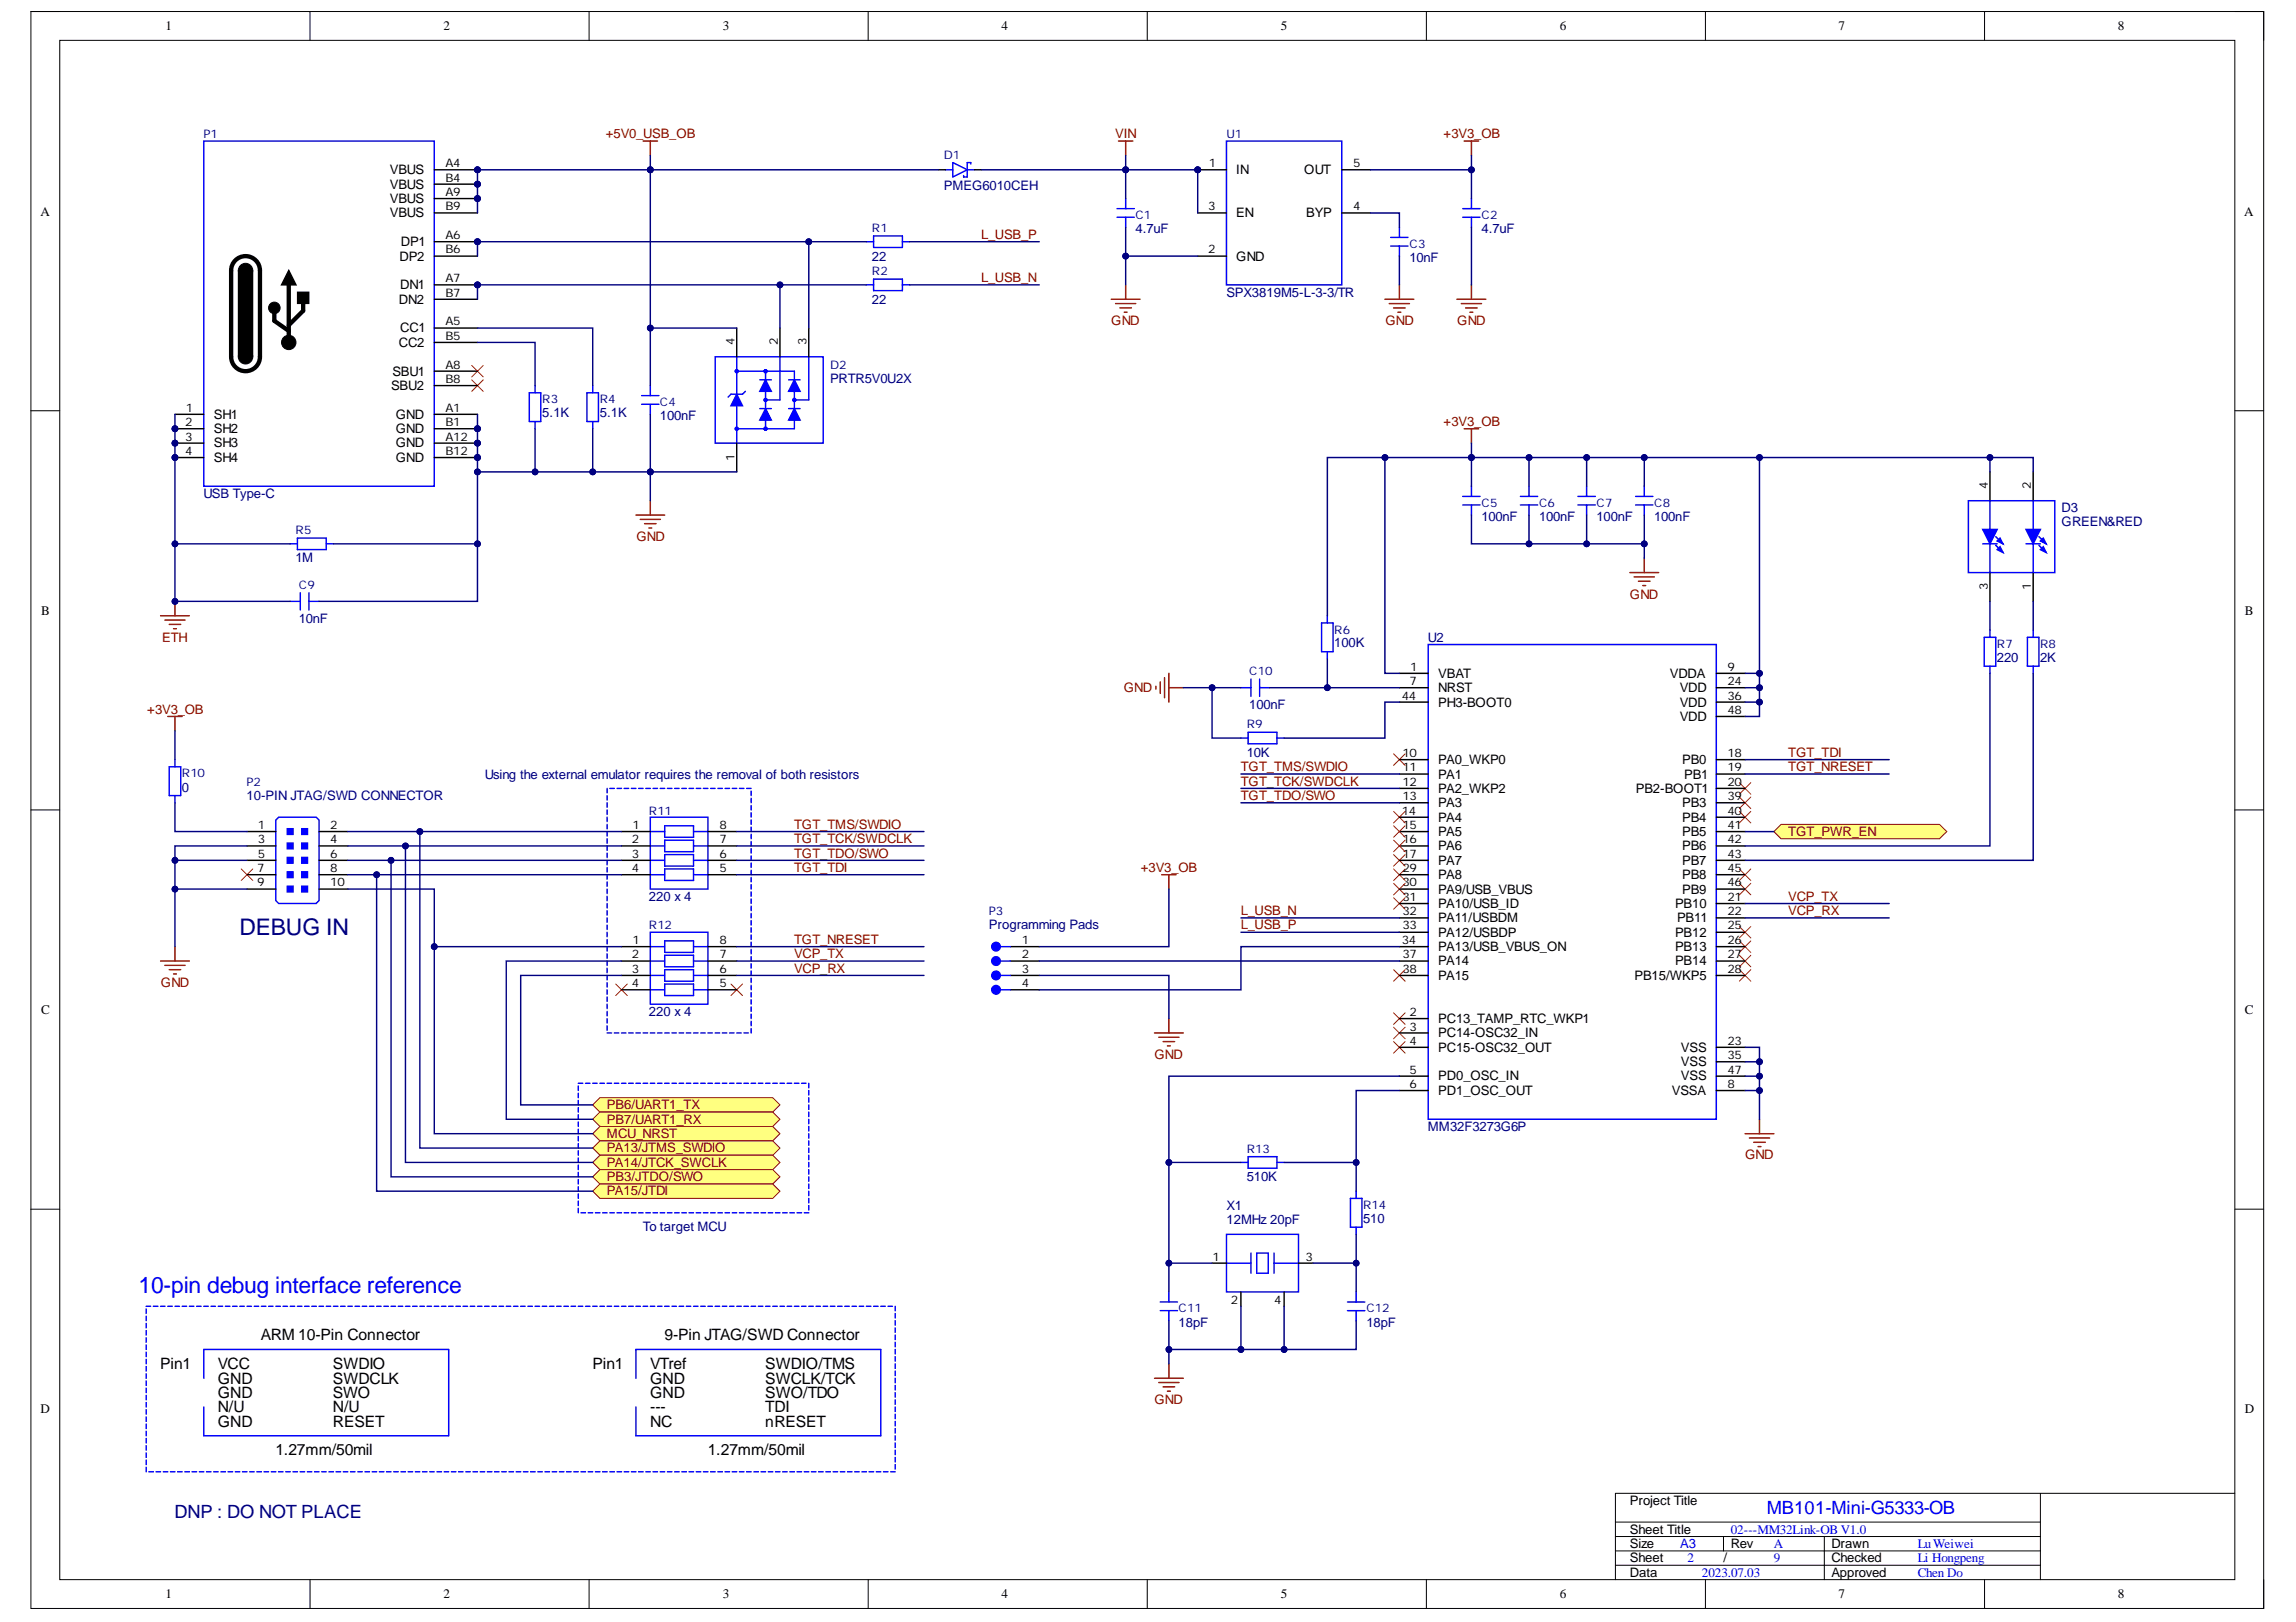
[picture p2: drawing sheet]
<svg xmlns="http://www.w3.org/2000/svg" width="297mm" height="210mm" viewBox="0 0 297 210" stroke-linecap="round" stroke-linejoin="round" font-family="sans-serif">
<defs><g id="words">
<text font-size="3" fill="#000080" x="31" y="121">DEBUG IN</text>
<text font-size="3" fill="#00f" x="17.9" y="167.3">10-pin debug interface reference</text>
<text font-size="2.4" fill="#000080" x="22.6" y="196.5">DNP : DO NOT PLACE</text>
<text font-size="2.4" fill="#00f" x="228.6" y="195.9">MB101-Mini-G5333-OB</text>
<g font-size="2">
<text x="33.8" y="173.5">ARM 10-Pin Connector</text>
<text x="86" y="173.5">9-Pin JTAG/SWD Connector</text>
<text x="20.7" y="177.2">Pin1</text>
<text x="28.2" y="177.2">VCC</text>
<text x="28.2" y="179">GND</text>
<text x="43.1" y="177.2">SWDIO</text>
<text x="43.1" y="179">SWDCLK</text>
<text x="76.7" y="177.2">Pin1</text>
<text x="84.1" y="177.2">VTref</text>
<text x="84.1" y="179">GND</text>
<text x="99" y="177.2">SWDIO/TMS</text>
<text x="99" y="179">SWCLK/TCK</text>
<text x="28.2" y="180.9">GND</text>
<text x="28.2" y="182.8">N/U</text>
<text x="28.2" y="184.6">GND</text>
<text x="43.1" y="180.9">SWO</text>
<text x="43.1" y="182.8">N/U</text>
<text x="43.1" y="184.6">RESET</text>
<text x="84.1" y="180.9">GND</text>
<text x="84.1" y="182.8">---</text>
<text x="84.1" y="184.6">NC</text>
<text x="99" y="180.9">SWO/TDO</text>
<text x="99" y="182.8">TDI</text>
<text x="99" y="184.6">nRESET</text>
<text x="35.6" y="188.3">1.27mm/50mil</text>
<text x="91.6" y="188.3">1.27mm/50mil</text>
</g>
<g font-size="1.7">
<text x="21.4" y="3.9">1</text>
<text x="57.4" y="3.9">2</text>
<text x="93.5" y="3.9">3</text>
<text x="129.6" y="3.9">4</text>
<text x="165.7" y="3.9">5</text>
<text x="201.8" y="3.9">6</text>
<text x="237.9" y="3.9">7</text>
<text x="274" y="3.9">8</text>
<text x="50.4" y="22.6">VBUS</text>
<text x="159.9" y="22.6">IN</text>
<text x="168.7" y="22.6">OUT</text>
<text x="5.2" y="27.9">A</text>
<text x="50.4" y="26.3">VBUS</text>
<text x="50.4" y="24.4">VBUS</text>
<text x="50.4" y="28.1">VBUS</text>
<text x="159.9" y="28.1">EN</text>
<text x="169" y="28.1">BYP</text>
<text x="290.3" y="27.9">A</text>
<text x="51.7" y="33.7">DP2</text>
<text x="51.9" y="31.9">DP1</text>
<text x="159.9" y="33.7">GND</text>
<text x="51.6" y="39.3">DN2</text>
<text x="51.8" y="37.4">DN1</text>
<text x="51.6" y="44.9">CC2</text>
<text x="51.8" y="43">CC1</text>
<text x="50.6" y="50.5">SBU2</text>
<text x="50.8" y="48.6">SBU1</text>
<text x="27.7" y="54.2">SH1</text>
<text x="27.7" y="56">SH2</text>
<text x="27.7" y="57.9">SH3</text>
<text x="27.7" y="59.8">SH4</text>
<text x="51.2" y="54.2">GND</text>
<text x="51.2" y="57.9">GND</text>
<text x="51.2" y="56">GND</text>
<text x="51.2" y="59.8">GND</text>
<text x="5.3" y="79.5">B</text>
<text x="290.4" y="79.5">B</text>
<text x="186.1" y="87.7">VBAT</text>
<text x="186.1" y="89.6">NRST</text>
<text x="216" y="87.7">VDDA</text>
<text x="217.3" y="89.6">VDD</text>
<text x="186.1" y="91.5">PH3-BOOT0</text>
<text x="217.3" y="91.5">VDD</text>
<text x="217.3" y="93.3">VDD</text>
<text x="186.1" y="98.9">PA0_WKP0</text>
<text x="186.1" y="100.8">PA1</text>
<text x="217.6" y="98.9">PB0</text>
<text x="217.9" y="100.8">PB1</text>
<text x="186.1" y="102.6">PA2_WKP2</text>
<text x="186.1" y="104.5">PA3</text>
<text x="186.1" y="106.3">PA4</text>
<text x="211.6" y="102.6">PB2-BOOT1</text>
<text x="217.6" y="104.5">PB3</text>
<text x="217.6" y="106.3">PB4</text>
<text x="186.1" y="108.2">PA5</text>
<text x="186.1" y="110.1">PA6</text>
<text x="186.1" y="111.9">PA7</text>
<text x="186.1" y="113.8">PA8</text>
<text x="217.6" y="108.2">PB5</text>
<text x="217.6" y="110.1">PB6</text>
<text x="217.6" y="111.9">PB7</text>
<text x="217.6" y="113.8">PB8</text>
<text x="186.1" y="115.6">PA9/USB_VBUS</text>
<text x="186.1" y="117.5">PA10/USB_ID</text>
<text x="186.1" y="119.4">PA11/USBDM</text>
<text x="216.7" y="117.5">PB10</text>
<text x="217" y="119.4">PB11</text>
<text x="217.6" y="115.6">PB9</text>
<text x="186.1" y="121.2">PA12/USBDP</text>
<text x="186.1" y="123.1">PA13/USB_VBUS_ON</text>
<text x="186.1" y="124.9">PA14</text>
<text x="216.7" y="121.2">PB12</text>
<text x="216.7" y="123.1">PB13</text>
<text x="216.7" y="124.9">PB14</text>
<text x="5.3" y="131.2">C</text>
<text x="186.1" y="126.8">PA15</text>
<text x="211.5" y="126.8">PB15/WKP5</text>
<text x="290.4" y="131.2">C</text>
<text x="186.1" y="132.4">PC13_TAMP_RTC_WKP1</text>
<text x="186.1" y="134.2">PC14-OSC32_IN</text>
<text x="186.1" y="136.1">PC15-OSC32_OUT</text>
<text x="217.5" y="136.1">VSS</text>
<text x="217.5" y="138">VSS</text>
<text x="186.1" y="139.8">PD0_OSC_IN</text>
<text x="186.1" y="141.7">PD1_OSC_OUT</text>
<text x="216.3" y="141.7">VSSA</text>
<text x="217.5" y="139.8">VSS</text>
<text x="5.2" y="182.8">D</text>
<text x="290.4" y="182.8">D</text>
<text x="210.9" y="194.8">Project Title</text>
<text x="210.9" y="198.5">Sheet Title</text>
<text x="210.9" y="202.2">Sheet</text>
<text x="210.9" y="200.3">Size</text>
<text x="223" y="202.2">/</text>
<text x="223.9" y="200.3">Rev</text>
<text x="236.9" y="200.3">Drawn</text>
<text x="236.9" y="202.2">Checked</text>
<text x="21.4" y="206.9">1</text>
<text x="57.4" y="206.9">2</text>
<text x="93.5" y="206.9">3</text>
<text x="129.6" y="206.9">4</text>
<text x="165.7" y="206.9">5</text>
<text x="201.8" y="206.9">6</text>
<text x="210.9" y="204.1">Data</text>
<text x="236.9" y="204.1">Approved</text>
<text x="237.9" y="206.9">7</text>
<text x="274" y="206.9">8</text>
</g>
<g font-size="1.7" fill="#800000">
<text x="78.4" y="17.9">+5V0_USB_OB</text>
<text x="144.3" y="17.9">VIN</text>
<text x="186.8" y="17.9">+3V3_OB</text>
<text x="126.9" y="30.9">L_USB_P</text>
<text x="126.9" y="36.5">L_USB_N</text>
<text x="143.8" y="42.1">GND</text>
<text x="179.2" y="42.1">GND</text>
<text x="188.5" y="42.1">GND</text>
<text x="186.8" y="55.1">+3V3_OB</text>
<text x="82.3" y="70">GND</text>
<text x="210.9" y="77.5">GND</text>
<text x="21" y="83.1">ETH</text>
<text x="145.4" y="89.6">GND</text>
<text x="19" y="92.4">+3V3_OB</text>
<text x="160.5" y="99.8">TGT_TMS/SWDIO</text>
<text x="160.5" y="101.7">TGT_TCK/SWDCLK</text>
<text x="231.4" y="99.8">TGT_NRESET</text>
<text x="231.4" y="98">TGT_TDI</text>
<text x="102.7" y="107.3">TGT_TMS/SWDIO</text>
<text x="160.5" y="103.5">TGT_TDO/SWO</text>
<text x="102.7" y="112.8">TGT_TDI</text>
<text x="102.7" y="111">TGT_TDO/SWO</text>
<text x="102.7" y="109.1">TGT_TCK/SWDCLK</text>
<text x="147.6" y="112.8">+3V3_OB</text>
<text x="231.4" y="108.2">TGT_PWR_EN</text>
<text x="160.5" y="118.4">L_USB_N</text>
<text x="231.4" y="116.6">VCP_TX</text>
<text x="231.4" y="118.4">VCP_RX</text>
<text x="102.7" y="122.1">TGT_NRESET</text>
<text x="102.7" y="124">VCP_TX</text>
<text x="102.7" y="125.9">VCP_RX</text>
<text x="160.5" y="120.3">L_USB_P</text>
<text x="20.8" y="127.7">GND</text>
<text x="149.4" y="137">GND</text>
<text x="78.5" y="143.5">PB6/UART1_TX</text>
<text x="78.5" y="147.3">MCU_NRST</text>
<text x="78.5" y="149.1">PA13/JTMS_SWDIO</text>
<text x="78.5" y="145.4">PB7/UART1_RX</text>
<text x="78.5" y="151">PA14/JTCK_SWCLK</text>
<text x="78.5" y="152.8">PB3/JTDO/SWO</text>
<text x="78.5" y="154.7">PA15/JTDI</text>
<text x="225.8" y="150">GND</text>
<text x="149.4" y="181.7">GND</text>
</g>
<g font-size="1.7" fill="#000080">
<text x="122.1" y="24.6">PMEG6010CEH</text>
<text x="112.8" y="33.7">22</text>
<text x="146.9" y="30.2">4.7uF</text>
<text x="182.4" y="33.9">10nF</text>
<text x="191.7" y="30.2">4.7uF</text>
<text x="112.8" y="39.3">22</text>
<text x="158.7" y="38.4">SPX3819M5-L-3-3/TR</text>
<text x="107.4" y="49.5">PRTR5V0U2X</text>
<text x="70.1" y="54">5.1K</text>
<text x="77.6" y="54">5.1K</text>
<text x="85.4" y="54.3">100nF</text>
<text x="26.3" y="64.4">USB Type-C</text>
<text x="191.7" y="67.5">100nF</text>
<text x="199.1" y="67.5">100nF</text>
<text x="206.6" y="67.5">100nF</text>
<text x="214" y="67.5">100nF</text>
<text x="266.7" y="66.3">D3</text>
<text x="266.7" y="68.1">GREEN&amp;RED</text>
<text x="38.2" y="72.8">1M</text>
<text x="38.7" y="80.6">10nF</text>
<text x="172.6" y="83.8">100K</text>
<text x="184.7" y="83.1">U2</text>
<text x="258.3" y="85.6">220</text>
<text x="263.9" y="85.6">2K</text>
<text x="161.6" y="91.8">100nF</text>
<text x="62.7" y="100.8">Using the external emulator requires the removal of both resistors</text>
<text x="161.3" y="98">10K</text>
<text x="23.5" y="102.4">0</text>
<text x="31.9" y="103.5">10-PIN JTAG/SWD CONNECTOR</text>
<text x="83.9" y="116.6">220 x 4</text>
<text x="127.9" y="120.3">Programming Pads</text>
<text x="83.9" y="131.4">220 x 4</text>
<text x="184.7" y="146.3">MM32F3273G6P</text>
<text x="161.3" y="152.8">510K</text>
<text x="83.2" y="159.3">To target MCU</text>
<text x="158.7" y="156.6">X1</text>
<text x="158.7" y="158.4">12MHz 20pF</text>
<text x="176.3" y="158.2">510</text>
<text x="152.5" y="171.7">18pF</text>
<text x="176.8" y="171.7">18pF</text>
</g>
<g font-size="1.7" fill="#00f">
<text x="217.4" y="200.3">A3</text>
<text x="218.3" y="202.2">2</text>
<text x="223.9" y="198.5">02---MM32Link-OB V1.0</text>
<text x="229.5" y="200.3">A</text>
<text x="229.5" y="202.2">9</text>
<text x="248.1" y="200.3">LuWeiwei</text>
<text x="248.1" y="202.2">Li Hongpeng</text>
<text x="220.2" y="204.1">2023.07.03</text>
<text x="248.1" y="204.1">Chen Do</text>
</g>
<g font-size="1.5" fill="#000080">
<text x="26.3" y="17.9">P1</text>
<text x="158.7" y="17.9">U1</text>
<text x="122.1" y="20.5">D1</text>
<text x="146.9" y="28.3">C1</text>
<text x="191.7" y="28.3">C2</text>
<text x="112.8" y="30">R1</text>
<text x="112.8" y="35.6">R2</text>
<text x="182.4" y="32.1">C3</text>
<text x="107.4" y="47.8">D2</text>
<text x="70.1" y="52.1">R3</text>
<text x="77.6" y="52.1">R4</text>
<text x="85.4" y="52.6">C4</text>
<text x="191.7" y="65.6">C5</text>
<text x="199.1" y="65.6">C6</text>
<text x="206.6" y="65.6">C7</text>
<text x="214" y="65.6">C8</text>
<text x="38.2" y="69.1">R5</text>
<text x="38.7" y="76.2">C9</text>
<text x="172.6" y="82">R6</text>
<text x="258.3" y="83.9">R7</text>
<text x="263.9" y="83.9">R8</text>
<text x="161.6" y="87.4">C10</text>
<text x="161.3" y="94.2">R9</text>
<text x="23.5" y="100.6">R10</text>
<text x="31.9" y="101.7">P2</text>
<text x="83.9" y="105.4">R11</text>
<text x="127.9" y="118.4">P3</text>
<text x="83.9" y="120.3">R12</text>
<text x="161.3" y="149.2">R13</text>
<text x="176.3" y="156.5">R14</text>
<text x="152.5" y="169.8">C11</text>
<text x="176.8" y="169.8">C12</text>
</g>
<g font-size="1.5">
<text x="57.6" y="21.6">A4</text>
<text x="57.6" y="23.5">B4</text>
<text x="156.4" y="21.6">1</text>
<text x="175.1" y="21.6">5</text>
<text x="57.6" y="25.4">A9</text>
<text x="57.6" y="27.2">B9</text>
<text x="156.3" y="27.2">3</text>
<text x="175.1" y="27.2">4</text>
<text x="57.6" y="30.9">A6</text>
<text x="57.6" y="32.8">B6</text>
<text x="156.3" y="32.8">2</text>
<text x="57.6" y="36.5">A7</text>
<text x="57.6" y="38.4">B7</text>
<text x="57.6" y="42.1">A5</text>
<text x="57.6" y="47.8">A8</text>
<text x="57.6" y="43.9">B5</text>
<text x="95" y="44.7" transform="rotate(-90 95 44.7)">4</text>
<text x="100.6" y="44.7" transform="rotate(-90 100.6 44.7)">2</text>
<text x="104.3" y="44.7" transform="rotate(-90 104.3 44.7)">3</text>
<text x="24" y="53.3">1</text>
<text x="57.6" y="53.3">A1</text>
<text x="57.6" y="49.6">B8</text>
<text x="23.9" y="55.2">2</text>
<text x="23.9" y="57.1">3</text>
<text x="23.9" y="58.9">4</text>
<text x="57.6" y="57.1">A12</text>
<text x="57.6" y="55.2">B1</text>
<text x="57.6" y="58.9">B12</text>
<text x="95" y="59.7" transform="rotate(-90 95 59.7)">1</text>
<text x="257.2" y="63.3" transform="rotate(-90 257.2 63.3)">4</text>
<text x="262.7" y="63.3" transform="rotate(-90 262.7 63.3)">2</text>
<text x="257.2" y="76.4" transform="rotate(-90 257.2 76.4)">3</text>
<text x="262.7" y="76.4" transform="rotate(-90 262.7 76.4)">1</text>
<text x="182.4" y="88.7">7</text>
<text x="182.4" y="86.8">1</text>
<text x="223.5" y="86.8">9</text>
<text x="223.5" y="88.7">24</text>
<text x="181.3" y="90.5">44</text>
<text x="223.5" y="90.5">36</text>
<text x="223.5" y="92.4">48</text>
<text x="181.4" y="98">10</text>
<text x="181.4" y="99.8">11</text>
<text x="181.4" y="101.7">12</text>
<text x="223.5" y="98">18</text>
<text x="223.5" y="99.8">19</text>
<text x="223.5" y="101.7">20</text>
<text x="33.3" y="107.3">1</text>
<text x="42.7" y="107.3">2</text>
<text x="81.8" y="107.3">1</text>
<text x="93.1" y="107.3">8</text>
<text x="181.3" y="105.4">14</text>
<text x="181.4" y="103.5">13</text>
<text x="181.4" y="107.3">15</text>
<text x="223.5" y="103.5">39</text>
<text x="223.5" y="105.4">40</text>
<text x="223.5" y="107.3">41</text>
<text x="33.3" y="112.8">7</text>
<text x="33.3" y="109.1">3</text>
<text x="33.3" y="111">5</text>
<text x="42.7" y="111">6</text>
<text x="42.7" y="109.1">4</text>
<text x="42.7" y="112.8">8</text>
<text x="81.7" y="109.1">2</text>
<text x="81.7" y="111">3</text>
<text x="81.7" y="112.8">4</text>
<text x="93.1" y="112.8">5</text>
<text x="93.1" y="111">6</text>
<text x="93.1" y="109.1">7</text>
<text x="181.4" y="109.1">16</text>
<text x="181.4" y="111">17</text>
<text x="181.4" y="112.8">29</text>
<text x="223.5" y="109.1">42</text>
<text x="223.5" y="111">43</text>
<text x="223.5" y="112.8">45</text>
<text x="33.3" y="114.7">9</text>
<text x="42.7" y="114.7">10</text>
<text x="181.4" y="114.7">30</text>
<text x="181.4" y="116.6">31</text>
<text x="181.4" y="118.4">32</text>
<text x="223.5" y="114.7">46</text>
<text x="223.5" y="116.6">21</text>
<text x="223.5" y="118.4">22</text>
<text x="81.7" y="124">2</text>
<text x="81.7" y="125.9">3</text>
<text x="81.8" y="122.1">1</text>
<text x="93.1" y="125.9">6</text>
<text x="93.1" y="124">7</text>
<text x="93.1" y="122.1">8</text>
<text x="132.2" y="122.1">1</text>
<text x="132.2" y="124">2</text>
<text x="132.2" y="125.9">3</text>
<text x="181.3" y="122.1">34</text>
<text x="181.4" y="120.3">33</text>
<text x="181.4" y="124">37</text>
<text x="181.4" y="125.9">38</text>
<text x="223.5" y="120.3">25</text>
<text x="223.5" y="122.1">26</text>
<text x="223.5" y="124">27</text>
<text x="223.5" y="125.9">28</text>
<text x="81.7" y="127.7">4</text>
<text x="93.1" y="127.7">5</text>
<text x="132.2" y="127.7">4</text>
<text x="182.4" y="131.5">2</text>
<text x="182.4" y="133.4">3</text>
<text x="182.4" y="135.2">4</text>
<text x="223.5" y="135.2">23</text>
<text x="223.5" y="137.1">35</text>
<text x="182.4" y="139">5</text>
<text x="182.4" y="140.8">6</text>
<text x="223.5" y="140.8">8</text>
<text x="223.5" y="139">47</text>
<text x="156.9" y="163.1">1</text>
<text x="168.9" y="163.1">3</text>
<text x="159.3" y="168.7">2</text>
<text x="164.8" y="168.7">4</text>
</g>
</g></defs>
<path d="M4 1.5h288.9v206.7h-288.9z" fill="none" stroke="#000" stroke-width=".13"/>
<path d="M7.7 5.2h281.4v199.2h-281.4z" fill-rule="evenodd" fill="#fff"/>
<g fill="none" stroke="#000" stroke-width=".13">
<path d="M4 1.5h3.7M7.7 5.2h281.4v199.2h-281.4zM40.1 1.5v3.7M76.2 1.5v3.7M112.3 1.5v3.7M148.4 1.5v3.7M184.5 1.5v3.7M220.6 1.5v3.7M256.7 1.5v3.7M289.1 1.5h3.8v3.7M4 53.2h3.7M289.1 53.2h3.8"/>
<path d="M4 104.8h3.7M289.1 104.8h3.8M4 156.5h3.7M289.1 156.5h3.8M40.1 204.4v3.8M76.2 204.4v3.8M112.3 204.4v3.8M148.4 204.4v3.8M184.5 204.4v3.8M220.6 204.4v3.8M256.7 204.4v3.8M292.9 204.4v3.8"/>
</g>
<g fill="none" stroke="#800000" stroke-width=".18">
<path d="M83.2 18.3h1.9M84.1 18.3v1.8M143.8 38.7h3.7M144.3 39.3h2.6M144.9 39.8h1.5M145.6 36.9v1.8M145.4 40.4h.4M82.3 66.7h3.7M82.8 67.2h2.6M83.4 67.8h1.5M83.9 68.3h.4M84.1 64.8v1.9"/>
<path d="M21.7 92.7h1.9M22.6 92.7v1.9M149.5 88.8v.4M150.1 88.2v1.5M150.7 87.7v2.6M151.2 87.1v3.8M151.2 89h1.9M150.3 113.2h1.9M151.2 113.2v1.9M20.8 124.4h3.7M21.3 124.9h2.6M21.9 125.5h1.5"/>
<path d="M22.5 126h.3M22.6 122.5v1.9M149.4 133.7h3.7M149.9 134.2h2.6M150.5 134.8h1.5M151 135.3h.4M151.2 131.8v1.9"/>
</g>
<path d="M61 49.2l1.5 1.4M61 47.3l1.5 1.5M62.5 49.2l-1.5 1.4M62.5 47.3l-1.5 1.5M31.2 112.5l1.5 1.4M32.7 112.5l-1.5 1.4" fill="none" stroke="#f00" stroke-width=".13"/>
<g fill="none" stroke="#800000" stroke-width=".19">
<path d="M189.4 18.3h1.9M190.4 18.3v1.8M188.5 38.7h3.7M189.1 39.3h2.6M189.6 39.8h1.5M190.4 36.9v1.8M189.4 55.5h1.9M190.2 40.4h.3M190.4 55.5v1.8M210.9 74.1h3.7M211.4 74.7h2.6M212 75.2h1.5"/>
<path d="M212.5 75.8h.4M212.7 72.2v1.9M225.8 146.7h3.7M226.3 147.3h2.6M226.9 147.8h1.5M227.4 148.4h.4M227.6 144.8v1.9M149.4 178.4h3.7M149.9 178.9h2.6M150.5 179.5h1.5M151.2 176.5v1.9M151 180h.4"/>
</g>
<path d="M77.6 145.8h22.4l.9 .9-.9 .9h-22.4l-.9-.9z" fill-rule="evenodd" fill="#ffff80"/>
<path d="M77.6 145.8h22.4l.9 .9-.9 .9h-22.4l-.9-.9z" fill="none" stroke="#800000" stroke-width=".13"/>
<path d="M76.7 148.6l.9-1h22.4l.9 1-.9 .9h-22.4z" fill-rule="evenodd" fill="#ffff80"/>
<path d="M76.7 148.6l.9-1h22.4l.9 1-.9 .9h-22.4z" fill="none" stroke="#800000" stroke-width=".13"/>
<path d="M76.7 150.4l.9-.9h22.4l.9 .9-.9 1h-22.4z" fill-rule="evenodd" fill="#ffff80"/>
<path d="M76.7 150.4l.9-.9h22.4l.9 .9-.9 1h-22.4z" fill="none" stroke="#800000" stroke-width=".13"/>
<path d="M76.7 152.3l.9-.9h22.4l.9 .9-.9 .9h-22.4z" fill-rule="evenodd" fill="#ffff80"/>
<path d="M76.7 152.3l.9-.9h22.4l.9 .9-.9 .9h-22.4z" fill="none" stroke="#800000" stroke-width=".13"/>
<path d="M76.7 154.2l.9-1h22.4l.9 1-.9 .9h-22.4z" fill-rule="evenodd" fill="#ffff80"/>
<path d="M76.7 154.2l.9-1h22.4l.9 1-.9 .9h-22.4z" fill="none" stroke="#800000" stroke-width=".13"/>
<g fill="none" stroke="#f00" stroke-width=".13">
<path d="M180.3 116.2l1.5 1.5M180.3 114.3l1.5 1.5M181.8 116.2l-1.5 1.5M181.8 114.3l-1.5 1.5M225 101.3l1.5 1.5M225 103.1l1.5 1.5M225 105l1.5 1.5M225 112.5l1.5 1.4M225 114.3l1.5 1.5M225 119.9l1.5 1.5M226.5 101.3l-1.5 1.5M226.5 103.1l-1.5 1.5"/>
<path d="M226.5 105l-1.5 1.5M226.5 112.5l-1.5 1.4M226.5 114.3l-1.5 1.5M226.5 119.9l-1.5 1.5M180.3 134.8l1.5 1.5M180.3 132.9l1.5 1.5M180.3 131.1l1.5 1.5M180.3 125.5l1.5 1.5M181.8 134.8l-1.5 1.5M181.8 132.9l-1.5 1.5M181.8 131.1l-1.5 1.5M181.8 125.5l-1.5 1.5"/>
<path d="M225 121.8l1.5 1.5M225 123.6l1.5 1.5M225 125.5l1.5 1.5M226.5 121.8l-1.5 1.5M226.5 123.6l-1.5 1.5M226.5 125.5l-1.5 1.5"/>
</g>
<g fill="none" stroke="#00f" stroke-width=".18">
<path d="M78.5 102v.6M78.5 103v.5M78.5 103.9v.6M78.5 104.8v.6M78.5 105.8v.5M78.5 106.7v.6M78.5 107.6v.6M78.5 108.5v.6M78.5 109.5v.6M78.5 110.4v.6M78.5 111.3v.6M78.5 112.3v.5"/>
<path d="M78.5 113.2v.6M78.5 114.1v.6M78.5 115.1v.5M78.5 116v.6M78.5 116.9v.6M78.5 117.9v.5M78.5 118.8v.6M78.5 119.7v.6M78.9 102h.6M79.8 102h.6M80.8 102h.5M81.7 102h.6"/>
<path d="M82.6 102h.6M83.6 102h.5M84.5 102h.6M85.4 102h.6M86.3 102h.6M87.3 102h.6M88.2 102h.6M89.1 102h.6M90.1 102h.6M91 102h.6M91.9 102h.6M92.9 102h.6"/>
<path d="M93.8 102h.6M94.7 102h.6M95.7 102h.5M96.6 102h.6M97.2 102.4v.6M97.2 103.3v.6M97.2 104.2v.6M97.2 105.2v.6M97.2 106.1v.6M97.2 107v.6M97.2 108v.5M97.2 108.9v.6"/>
<path d="M97.2 109.8v.6M97.2 110.8v.5M97.2 111.7v.6M97.2 112.6v.6M97.2 113.5v.6M97.2 114.5v.6M97.2 115.4v.6M97.2 116.3v.6M97.2 117.3v.6M97.2 118.2v.6M97.2 119.1v.6M78.5 120.6v.6"/>
<path d="M78.5 121.6v.6M78.5 122.5v.6M78.5 123.4v.6M78.5 124.4v.5M78.5 125.3v.6M78.5 126.2v.6M78.5 127.2v.5M78.5 128.1v.6M78.5 129v.6M78.5 129.9v.6M78.5 130.9v.6M78.5 131.8v.6"/>
<path d="M78.5 132.7v.6M78.5 133.7h.6M79.5 133.7h.6M80.4 133.7h.6M81.3 133.7h.6M82.3 133.7h.6M83.2 133.7h.6M84.1 133.7h.6M85.1 133.7h.5M86 133.7h.6M86.9 133.7h.6M87.9 133.7h.5"/>
<path d="M88.8 133.7h.6M89.7 133.7h.6M90.7 133.7h.5M91.6 133.7h.6M92.5 133.7h.6M93.5 133.7h.5M94.4 133.7h.6M95.3 133.7h.6M96.2 133.7h.6M97.2 120.1v.5M97.2 121v.6M97.2 121.9v.6"/>
<path d="M97.2 122.9v.5M97.2 123.8v.6M97.2 124.7v.6M97.2 125.6v.6M97.2 126.6v.6M97.2 127.5v.6M97.2 128.4v.6M97.2 129.4v.5M97.2 130.3v.6M97.2 131.2v.6M97.2 132.2v.5M97.2 133.1v.6"/>
<path d="M18.9 169h.6M18.9 169.4v.6M18.9 170.3v.6M18.9 171.3v.5M19.8 169h.6M20.8 169h.6M21.7 169h.6M22.6 169h.6M23.6 169h.5M24.5 169h.6M25.4 169h.6M26.4 169h.5"/>
<path d="M27.3 169h.6M28.2 169h.6M29.2 169h.5M30.1 169h.6M31 169h.6M32 169h.5M32.9 169h.6M33.8 169h.6M34.7 169h.6M35.7 169h.6M36.6 169h.6M37.5 169h.6"/>
<path d="M38.5 169h.6M39.4 169h.6M40.3 169h.6M41.3 169h.6M42.2 169h.6M43.1 169h.6M44.1 169h.5M45 169h.6M45.9 169h.6M46.9 169h.5M47.8 169h.6M48.7 169h.6"/>
<path d="M49.7 169h.5M50.6 169h.6M51.5 169h.6M52.5 169h.5M53.4 169h.6M54.3 169h.6M55.2 169h.6M56.2 169h.6M57.1 169h.6M58 169h.6M59 169h.6M59.9 169h.6"/>
<path d="M60.8 169h.6M61.8 169h.6M62.7 169h.6M63.6 169h.6M64.6 169h.5M65.5 169h.6M66.4 169h.6M67.4 169h.5M68.3 169h.6M69.2 169h.6M70.2 169h.5M71.1 169h.6"/>
<path d="M72 169h.6M73 169h.5M73.9 169h.6M74.8 169h.6M75.7 169h.6M76.7 169h.6M77.6 169h.6M78.5 169h.6M79.5 169h.6M80.4 169h.6M81.3 169h.6M82.3 169h.6"/>
<path d="M83.2 169h.6M84.1 169h.6M85.1 169h.5M86 169h.6M86.9 169h.6M87.9 169h.5M88.8 169h.6M89.7 169h.6M90.7 169h.5M91.6 169h.6M92.5 169h.6M93.5 169h.5"/>
<path d="M94.4 169h.6M95.3 169h.6M96.2 169h.6M97.2 169h.6M98.1 169h.6M99 169h.6M100 169h.6M100.9 169h.6M101.8 169h.6M102.8 169h.6M103.7 169h.6M104.6 169h.6"/>
<path d="M105.6 169h.5M106.5 169h.6M107.4 169h.6M108.4 169h.5M109.3 169h.6M110.2 169h.6M111.2 169h.5M112.1 169h.6M113 169h.6M114 169h.5M114.9 169h.6M115.8 169v.6"/>
<path d="M115.8 170v.6M115.8 170.9v.6M115.8 171.8v.6"/>
</g>
<g fill="none" stroke="#00f" stroke-width=".19">
<path d="M18.9 172.2v.6M18.9 173.1v.6M18.9 174.1v.5M18.9 175v.6M18.9 175.9v.6M18.9 176.8v.6M18.9 177.8v.6M18.9 178.7v.6M18.9 179.6v.6M26.4 178.4v-3.8h31.6v11.2h-31.6v-3.7M82.3 178.4v-3.8h31.7v11.2h-31.7v-3.7M115.8 172.8v.6"/>
<path d="M115.8 173.7v.6M115.8 174.6v.6M115.8 175.6v.5M115.8 176.5v.6M115.8 177.4v.6M115.8 178.4v.5M115.8 179.3v.6M18.9 180.6v.6M18.9 181.5v.6M18.9 182.4v.6M18.9 183.4v.5M18.9 184.3v.6"/>
<path d="M18.9 185.2v.6M18.9 186.2v.5M18.9 187.1v.6M18.9 188v.6M18.9 189v.5M18.9 189.9v.6M19.3 190.5h.5M20.2 190.5h.6M21.1 190.5h.6M22.1 190.5h.5M23 190.5h.6M23.9 190.5h.6"/>
<path d="M24.8 190.5h.6M25.8 190.5h.6M26.7 190.5h.6M27.6 190.5h.6M28.6 190.5h.6M29.5 190.5h.6M30.4 190.5h.6M31.4 190.5h.6M32.3 190.5h.6M33.2 190.5h.6M34.2 190.5h.5M35.1 190.5h.6"/>
<path d="M36 190.5h.6M37 190.5h.6M37.9 190.5h.6M38.8 190.5h.6M39.8 190.5h.5M40.7 190.5h.6M41.6 190.5h.6M42.6 190.5h.5M43.5 190.5h.6M44.4 190.5h.6M45.3 190.5h.6M46.3 190.5h.6"/>
<path d="M47.2 190.5h.6M48.1 190.5h.6M49.1 190.5h.6M50 190.5h.6M50.9 190.5h.6M51.9 190.5h.6M52.8 190.5h.6M53.7 190.5h.6M54.7 190.5h.5M55.6 190.5h.6M56.5 190.5h.6M57.5 190.5h.5"/>
<path d="M58.4 190.5h.6M59.3 190.5h.6M60.3 190.5h.5M61.2 190.5h.6M62.1 190.5h.6M63.1 190.5h.5M64 190.5h.6M64.9 190.5h.6M65.8 190.5h.6M66.8 190.5h.6M67.7 190.5h.6M68.6 190.5h.6"/>
<path d="M69.6 190.5h.6M70.5 190.5h.6M71.4 190.5h.6M72.4 190.5h.6M73.3 190.5h.6M74.2 190.5h.6M75.2 190.5h.5M76.1 190.5h.6M77 190.5h.6M78 190.5h.5M78.9 190.5h.6M79.8 190.5h.6"/>
<path d="M80.8 190.5h.5M81.7 190.5h.6M82.6 190.5h.6M83.6 190.5h.5M84.5 190.5h.6M85.4 190.5h.6M86.3 190.5h.6M87.3 190.5h.6M88.2 190.5h.6M89.1 190.5h.6M90.1 190.5h.6M91 190.5h.6"/>
<path d="M91.9 190.5h.6M92.9 190.5h.6M93.8 190.5h.6M94.7 190.5h.6M95.7 190.5h.5M96.6 190.5h.6M97.5 190.5h.6M98.5 190.5h.5M99.4 190.5h.6M100.3 190.5h.6M101.3 190.5h.5M102.2 190.5h.6"/>
<path d="M103.1 190.5h.6M104.1 190.5h.5M105 190.5h.6M105.9 190.5h.6M106.8 190.5h.6M107.8 190.5h.6M108.7 190.5h.6M109.6 190.5h.6M110.6 190.5h.6M111.5 190.5h.6M112.4 190.5h.6M113.4 190.5h.6"/>
<path d="M114.3 190.5h.6M115.2 190.5h.6M115.8 180.2v.6M115.8 181.2v.5M115.8 182.1v.6M115.8 183v.6M115.8 183.9v.6M115.8 184.9v.6M115.8 185.8v.6M115.8 186.7v.6M115.8 187.7v.6M115.8 188.6v.6"/>
<path d="M115.8 189.5v.6"/>
</g>
<path d="M76.7 143l.9-.9h22.4l.9 .9-.9 .9h-22.4z" fill-rule="evenodd" fill="#ffff80"/>
<path d="M76.7 143l.9-.9h22.4l.9 .9-.9 .9h-22.4z" fill="none" stroke="#800000" stroke-width=".13"/>
<g fill="none" stroke="#00f" stroke-width=".18">
<path d="M74.8 140.2h.6M74.8 140.5v.6M74.8 141.5v.6M74.8 142.4v.6M74.8 143.3v.6M74.8 144.3v.5M74.8 145.2v.6M74.8 146.1v.6M74.8 147.1v.5M74.8 148v.6M74.8 148.9v.6M74.8 149.8v.6"/>
<path d="M74.8 150.8v.6M74.8 151.7v.6M74.8 152.6v.6M74.8 153.6v.6M74.8 154.5v.6M74.8 155.4v.6M74.8 156.4v.5M75.2 156.9h.5M75.7 140.2h.6M76.1 156.9h.6M76.7 140.2h.6M77 156.9h.6"/>
<path d="M77.6 140.2h.6M78 156.9h.5M78.5 140.2h.6M78.9 156.9h.6M79.5 140.2h.6M79.8 156.9h.6M80.4 140.2h.6M80.8 156.9h.5M81.3 140.2h.6M81.7 156.9h.6M82.3 140.2h.6M82.6 156.9h.6"/>
<path d="M83.2 140.2h.6M83.6 156.9h.5M84.1 140.2h.6M84.5 156.9h.6M85.1 140.2h.5M85.4 156.9h.6M86 140.2h.6M86.3 156.9h.6M86.9 140.2h.6M87.3 156.9h.6M87.9 140.2h.5M88.2 156.9h.6"/>
<path d="M88.8 140.2h.6M89.1 156.9h.6M89.7 140.2h.6M90.1 156.9h.6M90.7 140.2h.5M91 156.9h.6M91.6 140.2h.6M91.9 156.9h.6M92.5 140.2h.6M92.9 156.9h.6M93.5 140.2h.5M93.8 156.9h.6"/>
<path d="M94.4 140.2h.6M94.7 156.9h.6M95.3 140.2h.6M95.7 156.9h.5M96.2 140.2h.6M96.6 156.9h.6M97.2 140.2h.6M97.5 156.9h.6M98.1 140.2h.6M98.5 156.9h.5M99 140.2h.6M99.4 156.9h.6"/>
<path d="M100 140.2h.6M100.3 156.9h.6M100.9 140.2h.6M101.3 156.9h.5M101.8 140.2h.6M102.2 156.9h.6M102.8 140.2h.6M103.1 156.9h.6M103.7 140.2h.6M104.1 156.9h.5M104.6 140.2v.6M104.6 141.1v.6"/>
<path d="M104.6 142.1v.5M104.6 143v.6M104.6 143.9v.6M104.6 144.8v.6M104.6 145.8v.6M104.6 146.7v.6M104.6 147.6v.6M104.6 148.6v.6M104.6 149.5v.6M104.6 150.4v.6M104.6 151.4v.5M104.6 152.3v.6"/>
<path d="M104.6 153.2v.6M104.6 154.2v.5M104.6 155.1v.6M104.6 156v.6"/>
</g>
<path d="M76.7 144.8l.9-.9h22.4l.9 .9-.9 1h-22.4z" fill-rule="evenodd" fill="#ffff80"/>
<path d="M76.7 144.8l.9-.9h22.4l.9 .9-.9 1h-22.4z" fill="none" stroke="#800000" stroke-width=".13"/>
<path d="M180.3 97.6l1.5 1.4M181.8 97.6l-1.5 1.4M180.3 112.5l1.5 1.4M181.8 112.5l-1.5 1.4M79.7 127.3l1.5 1.5M81.2 127.3l-1.5 1.5M94.6 127.3l1.5 1.5M96.1 127.3l-1.5 1.5" fill="none" stroke="#f00" stroke-width=".13"/>
<path d="M229.5 107.6l.9-.9h20.5l1 .9-1 .9h-20.5z" fill-rule="evenodd" fill="#ffff80"/>
<path d="M229.5 107.6l.9-.9h20.5l1 .9-1 .9h-20.5z" fill="none" stroke="#800000" stroke-width=".13"/>
<path d="M180.3 105l1.5 1.5M180.3 110.6l1.5 1.5M181.8 105l-1.5 1.5M181.8 110.6l-1.5 1.5" fill="none" stroke="#f00" stroke-width=".13"/>
<circle cx="22.6" cy="55.5" r=".37" fill="#000080"/>
<circle cx="22.6" cy="55.5" r=".37" fill="none" stroke="#000080" stroke-width=".13"/>
<circle cx="22.6" cy="57.3" r=".37" fill="#000080"/>
<circle cx="22.6" cy="57.3" r=".37" fill="none" stroke="#000080" stroke-width=".13"/>
<circle cx="22.6" cy="59.2" r=".37" fill="#000080"/>
<circle cx="22.6" cy="59.2" r=".37" fill="none" stroke="#000080" stroke-width=".13"/>
<circle cx="61.8" cy="22" r=".37" fill="#000080"/>
<circle cx="61.8" cy="22" r=".37" fill="none" stroke="#000080" stroke-width=".13"/>
<circle cx="61.8" cy="31.3" r=".37" fill="#000080"/>
<circle cx="61.8" cy="31.3" r=".37" fill="none" stroke="#000080" stroke-width=".13"/>
<circle cx="61.8" cy="36.9" r=".37" fill="#000080"/>
<circle cx="61.8" cy="36.9" r=".37" fill="none" stroke="#000080" stroke-width=".13"/>
<circle cx="61.8" cy="25.7" r=".37" fill="#000080"/>
<circle cx="61.8" cy="25.7" r=".37" fill="none" stroke="#000080" stroke-width=".13"/>
<circle cx="61.8" cy="57.3" r=".37" fill="#000080"/>
<circle cx="61.8" cy="57.3" r=".37" fill="none" stroke="#000080" stroke-width=".13"/>
<circle cx="61.8" cy="55.5" r=".37" fill="#000080"/>
<circle cx="61.8" cy="55.5" r=".37" fill="none" stroke="#000080" stroke-width=".13"/>
<circle cx="61.8" cy="23.8" r=".37" fill="#000080"/>
<circle cx="61.8" cy="23.8" r=".37" fill="none" stroke="#000080" stroke-width=".13"/>
<circle cx="61.8" cy="59.2" r=".37" fill="#000080"/>
<circle cx="61.8" cy="59.2" r=".37" fill="none" stroke="#000080" stroke-width=".13"/>
<path d="M26.4 18.3h29.8v44.6h-29.8z" fill-rule="evenodd" fill="#fff"/>
<path d="M26.4 18.3h29.8v44.6h-29.8z" fill="none" stroke="#00f" stroke-width=".18"/>
<path d="M22.6 53.6h3.8M22.6 55.5h3.8" fill="none" stroke="#000" stroke-width=".18"/>
<circle cx="22.6" cy="55.5" r=".37" fill="#000080"/>
<circle cx="22.6" cy="55.5" r=".37" fill="none" stroke="#000080" stroke-width=".13"/>
<path d="M22.6 57.3h3.8" fill="none" stroke="#000" stroke-width=".18"/>
<circle cx="22.6" cy="57.3" r=".37" fill="#000080"/>
<circle cx="22.6" cy="57.3" r=".37" fill="none" stroke="#000080" stroke-width=".13"/>
<path d="M22.6 59.2h3.8" fill="none" stroke="#000" stroke-width=".18"/>
<circle cx="22.6" cy="59.2" r=".37" fill="#000080"/>
<circle cx="22.6" cy="59.2" r=".37" fill="none" stroke="#000080" stroke-width=".13"/>
<path d="M56.2 22h5.6M56.2 53.6h5.6" fill="none" stroke="#000" stroke-width=".18"/>
<circle cx="61.8" cy="22" r=".37" fill="#000080"/>
<circle cx="61.8" cy="22" r=".37" fill="none" stroke="#000080" stroke-width=".13"/>
<path d="M56.2 31.3h5.6M56.2 42.4h5.6" fill="none" stroke="#000" stroke-width=".18"/>
<circle cx="61.8" cy="31.3" r=".37" fill="#000080"/>
<circle cx="61.8" cy="31.3" r=".37" fill="none" stroke="#000080" stroke-width=".13"/>
<path d="M56.2 36.9h5.6" fill="none" stroke="#000" stroke-width=".18"/>
<circle cx="61.8" cy="36.9" r=".37" fill="#000080"/>
<circle cx="61.8" cy="36.9" r=".37" fill="none" stroke="#000080" stroke-width=".13"/>
<path d="M56.2 25.7h5.6M56.2 48h5.6" fill="none" stroke="#000" stroke-width=".18"/>
<circle cx="61.8" cy="25.7" r=".37" fill="#000080"/>
<circle cx="61.8" cy="25.7" r=".37" fill="none" stroke="#000080" stroke-width=".13"/>
<path d="M56.2 57.3h5.6" fill="none" stroke="#000" stroke-width=".18"/>
<circle cx="61.8" cy="57.3" r=".37" fill="#000080"/>
<circle cx="61.8" cy="57.3" r=".37" fill="none" stroke="#000080" stroke-width=".13"/>
<path d="M56.2 55.5h5.6" fill="none" stroke="#000" stroke-width=".18"/>
<circle cx="61.8" cy="55.5" r=".37" fill="#000080"/>
<circle cx="61.8" cy="55.5" r=".37" fill="none" stroke="#000080" stroke-width=".13"/>
<path d="M56.2 23.8h5.6" fill="none" stroke="#000" stroke-width=".18"/>
<circle cx="61.8" cy="23.8" r=".37" fill="#000080"/>
<circle cx="61.8" cy="23.8" r=".37" fill="none" stroke="#000080" stroke-width=".13"/>
<path d="M56.2 33.1h5.6M56.2 38.7h5.6M56.2 27.6h5.6M56.2 44.3h5.6M56.2 49.9h5.6M56.2 59.2h5.6" fill="none" stroke="#000" stroke-width=".18"/>
<circle cx="61.8" cy="59.2" r=".37" fill="#000080"/>
<circle cx="61.8" cy="59.2" r=".37" fill="none" stroke="#000080" stroke-width=".13"/>
<path d="M30.4 33.7a1.86 1.86 0 0 1 2.1-.4 1.86 1.86 0 0 1 1.1 1.7v11.2a1.86 1.86 0 0 1-1.8 1.8 1.86 1.86 0 0 1-1.9-1.8v-11.2l.1-.5zM35.5 39.8v1.7l1.9 1.3M37.4 36.9v7.4M39.2 38.7v1.5l-1.8 1.9" fill="none" stroke="#000" stroke-width=".56"/>
<g fill="#000">
<circle cx="31.8" cy="35" r=".93"/>
<circle cx="35.5" cy="39.8" r=".75"/>
<circle cx="31.8" cy="46.2" r=".93"/>
<circle cx="37.4" cy="44.3" r=".93"/>
</g>
<g fill="none" stroke="#000" stroke-width=".13">
<path d="M30.8 35h1.9v11.2h-1.9zM38.5 37.8h1.5v1.5h-1.5z"/>
<circle cx="31.8" cy="35" r=".93"/>
<circle cx="35.5" cy="39.8" r=".75"/>
<circle cx="31.8" cy="46.2" r=".93"/>
<circle cx="37.4" cy="44.3" r=".93"/>
</g>
<g fill="#000">
<path d="M37.4 35l.9 1.9h-1.9z"/>
<path d="M30.8 35h1.9v11.2h-1.9z" fill-rule="evenodd"/>
<path d="M38.5 37.8h1.5v1.5h-1.5z" fill-rule="evenodd"/>
</g>
<path d="M37.4 35l.9 1.9h-1.9z" fill="none" stroke="#000" stroke-width=".18"/>
<path d="M184.8 83.4h37.2v61.4h-37.2z" fill-rule="evenodd" fill="#fff"/>
<path d="M184.8 83.4h37.2v61.4h-37.2z" fill="none" stroke="#00f" stroke-width=".19"/>
<g fill="none" stroke="#000" stroke-width=".19">
<path d="M181 87.1h3.8M181 89h3.8M181 90.9h3.8M181 98.3h3.8M222 87.1h3.8M222 89h3.8M222 90.9h3.8M222 98.3h3.8M222 92.7h3.8M181 100.2h3.8M181 102h3.8M181 103.9h3.8"/>
<path d="M181 105.8h3.8M181 107.6h3.8M181 109.5h3.8M181 111.3h3.8M181 113.2h3.8M181 115.1h3.8M181 116.9h3.8M181 118.8h3.8M222 100.2h3.8M222 102h3.8M222 103.9h3.8M222 105.8h3.8"/>
<path d="M222 107.6h3.8M222 109.5h3.8M222 111.3h3.8M222 113.2h3.8M222 115.1h3.8M222 116.9h3.8M222 118.8h3.8M181 120.6h3.8M181 122.5h3.8M181 124.4h3.8M181 126.2h3.8M181 131.8h3.8"/>
<path d="M181 133.7h3.8M181 135.5h3.8M181 139.3h3.8M222 120.6h3.8M222 122.5h3.8M222 124.4h3.8M222 126.2h3.8M222 135.5h3.8M222 139.3h3.8M222 137.4h3.8M181 141.1h3.8M222 141.1h3.8"/>
</g>
<circle cx="154.9" cy="22" r=".37" fill="#000080"/>
<circle cx="154.9" cy="22" r=".37" fill="none" stroke="#000080" stroke-width=".13"/>
<path d="M158.7 18.3h14.9v18.6h-14.9z" fill-rule="evenodd" fill="#fff"/>
<path d="M158.7 18.3h14.9v18.6h-14.9z" fill="none" stroke="#00f" stroke-width=".19"/>
<path d="M154.9 22h3.8" fill="none" stroke="#000" stroke-width=".18"/>
<circle cx="154.9" cy="22" r=".37" fill="#000080"/>
<circle cx="154.9" cy="22" r=".37" fill="none" stroke="#000080" stroke-width=".13"/>
<path d="M154.9 27.6h3.8M154.9 33.1h3.8" fill="none" stroke="#000" stroke-width=".18"/>
<path d="M173.6 22h3.7M173.6 27.6h3.7" fill="none" stroke="#000" stroke-width=".19"/>
<path d="M37.5 77.8h1.4M38.9 76.7v2.2M40 76.7v2.2M40 77.8h1.3M160.5 89h1.3M161.8 87.9v2.2M163 87.9v2.2M163 89h1.3M150.1 168.5h2.2M150.1 169.6h2.2M151.2 167.2v1.3M151.2 169.6v1.3" fill="none" stroke="#00f" stroke-width=".18"/>
<g fill="none" stroke="#00f" stroke-width=".19">
<path d="M189.2 64.2h2.3M189.2 65.3h2.3M190.4 62.9v1.3M190.4 65.3v1.4M196.7 64.2h2.2M196.7 65.3h2.2M197.8 62.9v1.3M197.8 65.3v1.4M204.1 64.2h2.3M204.1 65.3h2.3M205.3 62.9v1.3M205.3 65.3v1.4"/>
<path d="M211.6 64.2h2.2M211.6 65.3h2.2M212.7 62.9v1.3M212.7 65.3v1.4M174.3 168.5h2.3M174.3 169.6h2.3M175.4 167.2v1.3M175.4 169.6v1.3"/>
</g>
<path d="M92.5 46.2h14v11.1h-14z" fill-rule="evenodd" fill="#fff"/>
<g fill="none" stroke="#00f" stroke-width=".18">
<path d="M92.5 46.2h14v11.1h-14zM95.3 48h7.5v1.2M95.3 46.2v4.8M95.3 52.5v4.8M96.4 50.6l-.3 .4h-1.5l-.4 .4M98.3 49.2h1.5M98.3 52.9h1.5M99 48v1.2M99 50.6v2.3M99 54.4v1.1M100.9 46.2v5.6h-1.9M102 49.2h1.5"/>
<path d="M102 52.9h1.5M102.8 50.6v2.3M102.8 54.4v1.1h-7.5M104.6 46.2v5.6h-1.8"/>
</g>
<path d="M95.3 51l.8 1.5h-1.5z" fill="#00f"/>
<path d="M95.3 51l.8 1.5h-1.5z" fill="none" stroke="#00f" stroke-width=".18"/>
<path d="M99 49.2l.8 1.4h-1.5z" fill="#00f"/>
<path d="M99 49.2l.8 1.4h-1.5z" fill="none" stroke="#00f" stroke-width=".18"/>
<path d="M102.8 49.2l.7 1.4h-1.5z" fill="#00f"/>
<path d="M102.8 49.2l.7 1.4h-1.5z" fill="none" stroke="#00f" stroke-width=".18"/>
<path d="M99 52.9l.8 1.5h-1.5z" fill="#00f"/>
<path d="M99 52.9l.8 1.5h-1.5z" fill="none" stroke="#00f" stroke-width=".18"/>
<path d="M102.8 52.9l.7 1.5h-1.5z" fill="#00f"/>
<g fill="none" stroke="#00f" stroke-width=".18">
<path d="M68.5 50.8h1.5v3.8h-1.5zM69.2 49.9v.9M69.2 54.6v.9M75.9 50.8h1.5v3.8h-1.5zM76.7 49.9v.9M76.7 54.6v.9M102.8 52.9l.7 1.5h-1.5zM37.5 70.4h1M38.5 69.6h3.7v1.5h-3.7zM42.2 70.4h.9"/>
<circle cx="95.3" cy="48" r=".19"/>
<circle cx="95.3" cy="55.5" r=".19"/>
<circle cx="95.3" cy="55.5" r=".18"/>
<circle cx="99" cy="48" r=".19"/>
<circle cx="99" cy="51.8" r=".19"/>
<circle cx="99" cy="55.5" r=".18"/>
<circle cx="99" cy="55.5" r=".19"/>
<circle cx="102.8" cy="51.8" r=".19"/>
</g>
<path d="M95.3 42.4v3.8M95.3 57.3v3.8M100.9 42.4v3.8M104.6 42.4v3.8" fill="none" stroke="#000" stroke-width=".18"/>
<path d="M35.7 106.1l.4-.3h4.8l.4 .3v10.4l-.4 .4h-4.8l-.4-.4z" fill-rule="evenodd" fill="#fff"/>
<path d="M35.7 106.1l.4-.3h4.8l.4 .3v10.4l-.4 .4h-4.8l-.4-.4z" fill="none" stroke="#00f" stroke-width=".18"/>
<path d="M32 107.6h3.7M32 109.5h3.7M32 111.3h3.7M32 113.2h3.7M32 115.1h3.7M41.3 107.6h3.7M41.3 109.5h3.7M41.3 111.3h3.7M41.3 113.2h3.7M41.3 115.1h3.7" fill="none" stroke="#000" stroke-width=".18"/>
<path d="M37.2 107.2h.7v.8h-.7z" fill-rule="evenodd" fill="#00f"/>
<path d="M37.2 107.2h.7v.8h-.7z" fill="none" stroke="#00f" stroke-width=".18"/>
<path d="M39 107.2h.8v.8h-.8z" fill-rule="evenodd" fill="#00f"/>
<path d="M39 107.2h.8v.8h-.8z" fill="none" stroke="#00f" stroke-width=".18"/>
<path d="M37.2 109.1h.7v.7h-.7z" fill-rule="evenodd" fill="#00f"/>
<path d="M37.2 109.1h.7v.7h-.7z" fill="none" stroke="#00f" stroke-width=".18"/>
<path d="M39 109.1h.8v.7h-.8z" fill-rule="evenodd" fill="#00f"/>
<path d="M39 109.1h.8v.7h-.8z" fill="none" stroke="#00f" stroke-width=".18"/>
<path d="M37.2 111h.7v.7h-.7z" fill-rule="evenodd" fill="#00f"/>
<path d="M37.2 111h.7v.7h-.7z" fill="none" stroke="#00f" stroke-width=".18"/>
<path d="M39 111h.8v.7h-.8z" fill-rule="evenodd" fill="#00f"/>
<path d="M39 111h.8v.7h-.8z" fill="none" stroke="#00f" stroke-width=".18"/>
<path d="M37.2 112.8h.7v.8h-.7z" fill-rule="evenodd" fill="#00f"/>
<path d="M37.2 112.8h.7v.8h-.7z" fill="none" stroke="#00f" stroke-width=".18"/>
<path d="M39 112.8h.8v.8h-.8z" fill-rule="evenodd" fill="#00f"/>
<path d="M39 112.8h.8v.8h-.8z" fill="none" stroke="#00f" stroke-width=".18"/>
<path d="M37.2 114.7h.7v.7h-.7z" fill-rule="evenodd" fill="#00f"/>
<path d="M37.2 114.7h.7v.7h-.7z" fill="none" stroke="#00f" stroke-width=".18"/>
<path d="M39 114.7h.8v.7h-.8z" fill-rule="evenodd" fill="#00f"/>
<path d="M39 114.7h.8v.7h-.8z" fill="none" stroke="#00f" stroke-width=".18"/>
<path d="M84.1 105.8h7.5v9.3h-7.5z" fill-rule="evenodd" fill="#fff"/>
<g fill="none" stroke="#00f" stroke-width=".18">
<path d="M84.1 105.8h7.5v9.3h-7.5zM84.1 107.6h1.9M84.1 109.5h1.9M84.1 111.3h1.9M84.1 113.2h1.9M86 106.9h3.7v1.5h-3.7zM86 108.7h3.7v1.5h-3.7zM86 110.6h3.7v1.5h-3.7zM86 112.5h3.7v1.4h-3.7zM89.7 107.6h1.9M89.7 109.5h1.9M89.7 111.3h1.9"/>
<path d="M89.7 113.2h1.9"/>
</g>
<path d="M80.4 107.6h3.7M80.4 109.5h3.7M80.4 111.3h3.7M80.4 113.2h3.7M91.6 107.6h3.7M91.6 109.5h3.7M91.6 111.3h3.7M91.6 113.2h3.7" fill="none" stroke="#000" stroke-width=".18"/>
<path d="M84.1 120.6h7.5v9.3h-7.5z" fill-rule="evenodd" fill="#fff"/>
<g fill="none" stroke="#00f" stroke-width=".18">
<path d="M84.1 120.6h7.5v9.3h-7.5zM84.1 122.5h1.9M84.1 124.4h1.9M84.1 126.2h1.9M84.1 128.1h1.9M86 121.8h3.7v1.5h-3.7zM86 123.6h3.7v1.5h-3.7zM86 125.5h3.7v1.5h-3.7zM86 127.3h3.7v1.5h-3.7zM89.7 122.5h1.9M89.7 124.4h1.9M89.7 126.2h1.9"/>
<path d="M89.7 128.1h1.9"/>
</g>
<path d="M80.4 122.5h3.7M80.4 124.4h3.7M80.4 126.2h3.7M80.4 128.1h3.7M91.6 122.5h3.7M91.6 124.4h3.7M91.6 126.2h3.7M91.6 128.1h3.7M130.7 122.5h3.8M130.7 124.4h3.8M130.7 126.2h3.8M130.7 128.1h3.8" fill="none" stroke="#000" stroke-width=".18"/>
<circle cx="128.9" cy="122.5" r=".56" fill="#00f"/>
<circle cx="128.9" cy="122.5" r=".56" fill="none" stroke="#00f" stroke-width=".18"/>
<circle cx="128.9" cy="124.4" r=".56" fill="#00f"/>
<circle cx="128.9" cy="124.4" r=".56" fill="none" stroke="#00f" stroke-width=".18"/>
<circle cx="128.9" cy="126.2" r=".56" fill="#00f"/>
<circle cx="128.9" cy="126.2" r=".56" fill="none" stroke="#00f" stroke-width=".18"/>
<circle cx="128.9" cy="128.1" r=".56" fill="#00f"/>
<g fill="none" stroke="#00f" stroke-width=".18">
<path d="M171.7 79.7v.9M160.5 95.5h1M161.5 94.8h3.7v1.5h-3.7zM165.2 95.5h.9M171 80.6h1.5v3.7h-1.5zM171.7 84.3v1M128.9 122.5h1.8M128.9 124.4h1.8M128.9 126.2h1.8M128.9 128.1h1.8M160.5 150.4h1M161.5 149.7h3.7v1.5h-3.7z"/>
<path d="M165.2 150.4h.9"/>
<circle cx="128.9" cy="128.1" r=".56"/>
</g>
<path d="M174.7 155.1h1.5v3.7h-1.5zM175.4 154.2v.9M175.4 158.8v.9" fill="none" stroke="#00f" stroke-width=".19"/>
<path d="M158.7 159.7h9.3v7.5h-9.3z" fill-rule="evenodd" fill="#fff"/>
<g fill="none" stroke="#00f" stroke-width=".18">
<path d="M112.1 31.3h.9M112.1 36.9h.9M113 30.5h3.7v1.5h-3.7zM113 36.1h3.7v1.5h-3.7zM116.7 31.3h1M116.7 36.9h1M122.3 22h1M123.3 21l1.8 1-1.8 .9zM125.1 22h1M125.6 21.2v-.2h-.5v1.9h-.4v-.2M144.5 27h2.2M144.5 28.1h2.2"/>
<path d="M145.6 25.7v1.3M145.6 28.1v1.3M83 51.2h2.2M83 52.3h2.2M84.1 49.9v1.3M84.1 52.3v1.3M21.9 99.2h1.5v3.8h-1.5zM22.6 98.3v.9M22.6 103v.9M158.7 159.7h9.3v7.5h-9.3zM158.7 163.5h3.1M161.8 162.2v2.6"/>
<path d="M162.6 162.2h1.5v2.6h-1.5zM164.8 163.5h3.2M164.8 162.2v2.6"/>
</g>
<path d="M121.4 22h.9M126.1 22h.9M156.8 163.5h1.9M160.5 167.2v1.8M166.1 167.2v1.8M168 163.5h1.9" fill="none" stroke="#000" stroke-width=".18"/>
<g fill="none" stroke="#00f" stroke-width=".19">
<path d="M179.9 30.7h2.3M179.9 31.8h2.3M181 29.4v1.3M181 31.8v1.3M189.2 27h2.3M189.2 28.1h2.3M190.4 25.7v1.3M190.4 28.1v1.3M256.7 82.5h1.5v3.7h-1.5zM257.4 81.5v1M257.4 86.2v.9M262.3 82.5h1.5v3.7h-1.5z"/>
<path d="M263 81.5v1M263 86.2v.9"/>
</g>
<path d="M179.2 38.7h3.7M179.7 39.3h2.6M180.3 39.8h1.5M181 36.9v1.8M180.9 40.4h.3" fill="none" stroke="#800000" stroke-width=".19"/>
<path d="M144.7 18.3h1.9M145.6 18.3v1.8" fill="none" stroke="#800000" stroke-width=".18"/>
<path d="M254.7 64.8h11.1v9.3h-11.1z" fill-rule="evenodd" fill="#fff"/>
<path d="M254.7 64.8h11.1v9.3h-11.1z" fill="none" stroke="#00f" stroke-width=".19"/>
<path d="M257.4 61.1v3.7M257.4 74.1v3.7M263 61.1v3.7M263 74.1v3.7" fill="none" stroke="#000" stroke-width=".19"/>
<path d="M262.1 68.5h1.9l-1 1.9z" fill="#00f"/>
<path d="M262.1 68.5h1.9l-1 1.9zM263.8 69.4l.9 1M263.8 70.6l.9 .9" fill="none" stroke="#00f" stroke-width=".19"/>
<path d="M264 70l.3-.4 .4 .8z" fill="#00f"/>
<path d="M264 70l.3-.4 .4 .8z" fill="none" stroke="#00f" stroke-width=".19"/>
<path d="M264.3 70.7l.4 .8-.7-.4z" fill="#00f"/>
<path d="M262.1 70.4h1.9M264.3 70.7l.4 .8-.7-.4z" fill="none" stroke="#00f" stroke-width=".19"/>
<path d="M256.5 68.5h1.9l-1 1.9z" fill="#00f"/>
<path d="M256.5 68.5h1.9l-1 1.9zM258.2 69.4l.9 1M258.2 70.6l.9 .9" fill="none" stroke="#00f" stroke-width=".19"/>
<path d="M258.4 70l.3-.4 .4 .8z" fill="#00f"/>
<path d="M258.4 70l.3-.4 .4 .8z" fill="none" stroke="#00f" stroke-width=".19"/>
<path d="M258.7 70.7l.4 .8-.7-.4z" fill="#00f"/>
<path d="M256.5 70.4h1.9M257.4 64.8v3.7M257.4 70.4v3.7M258.7 70.7l.4 .8-.7-.4zM263 64.8v3.7M263 70.4v3.7" fill="none" stroke="#00f" stroke-width=".19"/>
<path d="M180.3 106.9l1.5 1.5M180.3 108.7l1.5 1.5M181.8 106.9l-1.5 1.5M181.8 108.7l-1.5 1.5" fill="none" stroke="#f00" stroke-width=".13"/>
<path d="M20.8 79.7h3.7M22.6 77.8v1.9M21.3 80.2h2.6M21.9 80.8h1.5M22.5 81.4h.3" fill="none" stroke="#800000" stroke-width=".18"/>
<circle cx="22.6" cy="77.8" r=".37" fill="#000080"/>
<circle cx="22.6" cy="77.8" r=".37" fill="none" stroke="#000080" stroke-width=".13"/>
<path d="M209 198.8h55M209 197h55M223 198.8v1.9M236 198.8v5.6M264 193.3v11.1M289.1 193.3h-80.1v11.1M209 202.6h55M209 200.7h55" fill="none" stroke="#000" stroke-width=".13"/>
<path d="M145.6 20.1v1.9" fill="none" stroke="#000080" stroke-width=".18"/>
<circle cx="145.6" cy="22" r=".37" fill="#000080"/>
<circle cx="145.6" cy="22" r=".37" fill="none" stroke="#000080" stroke-width=".13"/>
<path d="M32 115.1h-9.4v7.4" fill="none" stroke="#000080" stroke-width=".18"/>
<circle cx="22.6" cy="115.1" r=".37" fill="#000080"/>
<circle cx="22.6" cy="115.1" r=".37" fill="none" stroke="#000080" stroke-width=".13"/>
<path d="M22.6 111.3h9.4" fill="none" stroke="#000080" stroke-width=".18"/>
<circle cx="22.6" cy="111.3" r=".37" fill="#000080"/>
<circle cx="22.6" cy="111.3" r=".37" fill="none" stroke="#000080" stroke-width=".13"/>
<path d="M32 109.5h-9.4v5.6" fill="none" stroke="#000080" stroke-width=".18"/>
<circle cx="22.6" cy="111.3" r=".37" fill="#000080"/>
<circle cx="22.6" cy="111.3" r=".37" fill="none" stroke="#000080" stroke-width=".13"/>
<circle cx="22.6" cy="115.1" r=".37" fill="#000080"/>
<circle cx="22.6" cy="115.1" r=".37" fill="none" stroke="#000080" stroke-width=".13"/>
<path d="M22.6 53.6v24.2h14.9M22.6 103.9v3.7h9.4" fill="none" stroke="#000080" stroke-width=".18"/>
<circle cx="22.6" cy="55.5" r=".37" fill="#000080"/>
<circle cx="22.6" cy="55.5" r=".37" fill="none" stroke="#000080" stroke-width=".13"/>
<circle cx="22.6" cy="57.3" r=".37" fill="#000080"/>
<circle cx="22.6" cy="57.3" r=".37" fill="none" stroke="#000080" stroke-width=".13"/>
<circle cx="22.6" cy="59.2" r=".37" fill="#000080"/>
<circle cx="22.6" cy="59.2" r=".37" fill="none" stroke="#000080" stroke-width=".13"/>
<circle cx="22.6" cy="70.4" r=".37" fill="#000080"/>
<circle cx="22.6" cy="70.4" r=".37" fill="none" stroke="#000080" stroke-width=".13"/>
<circle cx="22.6" cy="77.8" r=".37" fill="#000080"/>
<circle cx="22.6" cy="77.8" r=".37" fill="none" stroke="#000080" stroke-width=".13"/>
<path d="M22.6 70.4h14.9" fill="none" stroke="#000080" stroke-width=".18"/>
<circle cx="22.6" cy="70.4" r=".37" fill="#000080"/>
<circle cx="22.6" cy="70.4" r=".37" fill="none" stroke="#000080" stroke-width=".13"/>
<path d="M61.8 53.6v24.2h-20.5" fill="none" stroke="#000080" stroke-width=".18"/>
<circle cx="61.8" cy="55.5" r=".37" fill="#000080"/>
<circle cx="61.8" cy="55.5" r=".37" fill="none" stroke="#000080" stroke-width=".13"/>
<circle cx="61.8" cy="57.3" r=".37" fill="#000080"/>
<circle cx="61.8" cy="57.3" r=".37" fill="none" stroke="#000080" stroke-width=".13"/>
<circle cx="61.8" cy="59.2" r=".37" fill="#000080"/>
<circle cx="61.8" cy="59.2" r=".37" fill="none" stroke="#000080" stroke-width=".13"/>
<circle cx="61.8" cy="61.1" r=".37" fill="#000080"/>
<circle cx="61.8" cy="61.1" r=".37" fill="none" stroke="#000080" stroke-width=".13"/>
<circle cx="61.8" cy="70.4" r=".37" fill="#000080"/>
<circle cx="61.8" cy="70.4" r=".37" fill="none" stroke="#000080" stroke-width=".13"/>
<path d="M43.1 70.4h18.7" fill="none" stroke="#000080" stroke-width=".18"/>
<circle cx="61.8" cy="70.4" r=".37" fill="#000080"/>
<circle cx="61.8" cy="70.4" r=".37" fill="none" stroke="#000080" stroke-width=".13"/>
<path d="M45 115.1h11.2v7.4h24.2" fill="none" stroke="#000080" stroke-width=".18"/>
<circle cx="56.2" cy="122.5" r=".37" fill="#000080"/>
<circle cx="56.2" cy="122.5" r=".37" fill="none" stroke="#000080" stroke-width=".13"/>
<path d="M45 113.2h35.4" fill="none" stroke="#000080" stroke-width=".18"/>
<circle cx="48.7" cy="113.2" r=".37" fill="#000080"/>
<circle cx="48.7" cy="113.2" r=".37" fill="none" stroke="#000080" stroke-width=".13"/>
<path d="M45 111.3h35.4" fill="none" stroke="#000080" stroke-width=".18"/>
<circle cx="50.6" cy="111.3" r=".37" fill="#000080"/>
<circle cx="50.6" cy="111.3" r=".37" fill="none" stroke="#000080" stroke-width=".13"/>
<path d="M45 109.5h35.4" fill="none" stroke="#000080" stroke-width=".18"/>
<circle cx="52.5" cy="109.5" r=".37" fill="#000080"/>
<circle cx="52.5" cy="109.5" r=".37" fill="none" stroke="#000080" stroke-width=".13"/>
<path d="M45 107.6h35.4" fill="none" stroke="#000080" stroke-width=".18"/>
<circle cx="54.3" cy="107.6" r=".37" fill="#000080"/>
<circle cx="54.3" cy="107.6" r=".37" fill="none" stroke="#000080" stroke-width=".13"/>
<path d="M48.7 113.2v41h28" fill="none" stroke="#000080" stroke-width=".18"/>
<circle cx="48.7" cy="113.2" r=".37" fill="#000080"/>
<circle cx="48.7" cy="113.2" r=".37" fill="none" stroke="#000080" stroke-width=".13"/>
<path d="M50.6 111.3v41h26.1" fill="none" stroke="#000080" stroke-width=".18"/>
<circle cx="50.6" cy="111.3" r=".37" fill="#000080"/>
<circle cx="50.6" cy="111.3" r=".37" fill="none" stroke="#000080" stroke-width=".13"/>
<path d="M52.5 109.5v40.9h24.2" fill="none" stroke="#000080" stroke-width=".18"/>
<circle cx="52.5" cy="109.5" r=".37" fill="#000080"/>
<circle cx="52.5" cy="109.5" r=".37" fill="none" stroke="#000080" stroke-width=".13"/>
<path d="M54.3 107.6v41h22.4" fill="none" stroke="#000080" stroke-width=".18"/>
<circle cx="54.3" cy="107.6" r=".37" fill="#000080"/>
<circle cx="54.3" cy="107.6" r=".37" fill="none" stroke="#000080" stroke-width=".13"/>
<path d="M56.2 122.5v24.2h20.5" fill="none" stroke="#000080" stroke-width=".18"/>
<circle cx="56.2" cy="122.5" r=".37" fill="#000080"/>
<circle cx="56.2" cy="122.5" r=".37" fill="none" stroke="#000080" stroke-width=".13"/>
<path d="M69.2 55.5v5.6h-7.4" fill="none" stroke="#000080" stroke-width=".18"/>
<circle cx="69.2" cy="61.1" r=".37" fill="#000080"/>
<circle cx="69.2" cy="61.1" r=".37" fill="none" stroke="#000080" stroke-width=".13"/>
<circle cx="61.8" cy="61.1" r=".37" fill="#000080"/>
<circle cx="61.8" cy="61.1" r=".37" fill="none" stroke="#000080" stroke-width=".13"/>
<path d="M61.8 38.7v-1.8h39.1v5.5M61.8 44.3h7.4v5.6M61.8 42.4h14.9v7.5" fill="none" stroke="#000080" stroke-width=".18"/>
<circle cx="61.8" cy="36.9" r=".37" fill="#000080"/>
<circle cx="61.8" cy="36.9" r=".37" fill="none" stroke="#000080" stroke-width=".13"/>
<circle cx="100.9" cy="36.9" r=".37" fill="#000080"/>
<circle cx="100.9" cy="36.9" r=".37" fill="none" stroke="#000080" stroke-width=".13"/>
<path d="M61.8 33.1v-1.8h42.8v11.1" fill="none" stroke="#000080" stroke-width=".18"/>
<circle cx="61.8" cy="31.3" r=".37" fill="#000080"/>
<circle cx="61.8" cy="31.3" r=".37" fill="none" stroke="#000080" stroke-width=".13"/>
<circle cx="104.6" cy="31.3" r=".37" fill="#000080"/>
<circle cx="104.6" cy="31.3" r=".37" fill="none" stroke="#000080" stroke-width=".13"/>
<path d="M84.1 20.1v1.9h-22.3v5.6" fill="none" stroke="#000080" stroke-width=".18"/>
<circle cx="84.1" cy="22" r=".37" fill="#000080"/>
<circle cx="84.1" cy="22" r=".37" fill="none" stroke="#000080" stroke-width=".13"/>
<circle cx="61.8" cy="22" r=".37" fill="#000080"/>
<circle cx="61.8" cy="22" r=".37" fill="none" stroke="#000080" stroke-width=".13"/>
<circle cx="61.8" cy="23.8" r=".37" fill="#000080"/>
<circle cx="61.8" cy="23.8" r=".37" fill="none" stroke="#000080" stroke-width=".13"/>
<circle cx="61.8" cy="25.7" r=".37" fill="#000080"/>
<circle cx="61.8" cy="25.7" r=".37" fill="none" stroke="#000080" stroke-width=".13"/>
<path d="M76.7 55.5v5.6h-7.5M80.4 124.4h-14.9v20.4h11.2M80.4 126.2h-13v16.8h9.3" fill="none" stroke="#000080" stroke-width=".18"/>
<circle cx="76.7" cy="61.1" r=".37" fill="#000080"/>
<circle cx="76.7" cy="61.1" r=".37" fill="none" stroke="#000080" stroke-width=".13"/>
<circle cx="69.2" cy="61.1" r=".37" fill="#000080"/>
<circle cx="69.2" cy="61.1" r=".37" fill="none" stroke="#000080" stroke-width=".13"/>
<path d="M76.7 61.1h7.4" fill="none" stroke="#000080" stroke-width=".18"/>
<circle cx="76.7" cy="61.1" r=".37" fill="#000080"/>
<circle cx="76.7" cy="61.1" r=".37" fill="none" stroke="#000080" stroke-width=".13"/>
<circle cx="84.1" cy="61.1" r=".37" fill="#000080"/>
<circle cx="84.1" cy="61.1" r=".37" fill="none" stroke="#000080" stroke-width=".13"/>
<path d="M84.1 53.6v7.5h11.2" fill="none" stroke="#000080" stroke-width=".18"/>
<circle cx="84.1" cy="61.1" r=".37" fill="#000080"/>
<circle cx="84.1" cy="61.1" r=".37" fill="none" stroke="#000080" stroke-width=".13"/>
<path d="M95.3 42.4h-11.2v7.5" fill="none" stroke="#000080" stroke-width=".18"/>
<circle cx="84.1" cy="42.5" r=".37" fill="#000080"/>
<circle cx="84.1" cy="42.5" r=".37" fill="none" stroke="#000080" stroke-width=".13"/>
<path d="M84.1 22h37.3" fill="none" stroke="#000080" stroke-width=".18"/>
<circle cx="84.1" cy="22" r=".37" fill="#000080"/>
<circle cx="84.1" cy="22" r=".37" fill="none" stroke="#000080" stroke-width=".13"/>
<path d="M100.9 36.9h11.2M95.3 113.2h24.2M95.3 111.3h24.2M95.3 109.5h24.2M95.3 107.6h24.2M95.3 126.2h24.2M95.3 124.4h24.2M95.3 122.5h24.2" fill="none" stroke="#000080" stroke-width=".18"/>
<circle cx="100.9" cy="36.9" r=".37" fill="#000080"/>
<circle cx="100.9" cy="36.9" r=".37" fill="none" stroke="#000080" stroke-width=".13"/>
<path d="M104.6 31.3h7.5" fill="none" stroke="#000080" stroke-width=".18"/>
<circle cx="104.6" cy="31.3" r=".37" fill="#000080"/>
<circle cx="104.6" cy="31.3" r=".37" fill="none" stroke="#000080" stroke-width=".13"/>
<path d="M117.7 36.9h16.8M117.7 31.3h16.8M127 22h18.6" fill="none" stroke="#000080" stroke-width=".18"/>
<circle cx="145.6" cy="22" r=".37" fill="#000080"/>
<circle cx="145.6" cy="22" r=".37" fill="none" stroke="#000080" stroke-width=".13"/>
<path d="M134.5 124.4h46.5M181 122.5h-20.5v5.6h-26" fill="none" stroke="#000080" stroke-width=".19"/>
<path d="M154.9 33.1h-9.3v3.8M151.2 115.1v7.4h-16.7M134.5 126.2h16.7v5.6" fill="none" stroke="#000080" stroke-width=".18"/>
<circle cx="145.6" cy="33.1" r=".37" fill="#000080"/>
<circle cx="145.6" cy="33.1" r=".37" fill="none" stroke="#000080" stroke-width=".13"/>
<path d="M145.6 25.7v-3.7h9.3v5.6" fill="none" stroke="#000080" stroke-width=".18"/>
<circle cx="145.6" cy="22" r=".37" fill="#000080"/>
<circle cx="145.6" cy="22" r=".37" fill="none" stroke="#000080" stroke-width=".13"/>
<circle cx="154.9" cy="22" r=".37" fill="#000080"/>
<circle cx="154.9" cy="22" r=".37" fill="none" stroke="#000080" stroke-width=".13"/>
<path d="M160.5 169.1v5.5h-9.3" fill="none" stroke="#000080" stroke-width=".19"/>
<circle cx="160.5" cy="174.6" r=".38" fill="#000080"/>
<circle cx="160.5" cy="174.6" r=".38" fill="none" stroke="#000080" stroke-width=".13"/>
<circle cx="151.2" cy="174.6" r=".37" fill="#000080"/>
<circle cx="151.2" cy="174.6" r=".37" fill="none" stroke="#000080" stroke-width=".13"/>
<path d="M156.8 163.5h-5.6v3.7" fill="none" stroke="#000080" stroke-width=".18"/>
<circle cx="151.2" cy="163.5" r=".37" fill="#000080"/>
<circle cx="151.2" cy="163.5" r=".37" fill="none" stroke="#000080" stroke-width=".13"/>
<path d="M160.5 150.4h-9.3v13.1" fill="none" stroke="#000080" stroke-width=".18"/>
<circle cx="151.2" cy="150.4" r=".37" fill="#000080"/>
<circle cx="151.2" cy="150.4" r=".37" fill="none" stroke="#000080" stroke-width=".13"/>
<circle cx="151.2" cy="163.5" r=".37" fill="#000080"/>
<circle cx="151.2" cy="163.5" r=".37" fill="none" stroke="#000080" stroke-width=".13"/>
<path d="M181 139.3h-29.8v11.1" fill="none" stroke="#000080" stroke-width=".19"/>
<circle cx="151.2" cy="150.4" r=".37" fill="#000080"/>
<circle cx="151.2" cy="150.4" r=".37" fill="none" stroke="#000080" stroke-width=".13"/>
<path d="M153.1 89h7.4" fill="none" stroke="#000080" stroke-width=".18"/>
<circle cx="156.8" cy="89" r=".37" fill="#000080"/>
<circle cx="156.8" cy="89" r=".37" fill="none" stroke="#000080" stroke-width=".13"/>
<path d="M156.8 89v6.5h3.7" fill="none" stroke="#000080" stroke-width=".18"/>
<circle cx="156.8" cy="89" r=".37" fill="#000080"/>
<circle cx="156.8" cy="89" r=".37" fill="none" stroke="#000080" stroke-width=".13"/>
<path d="M164.3 89h16.7M160.5 118.8h20.5M160.5 103.9h20.5M160.5 102h20.5M160.5 100.2h20.5M160.5 120.6h20.5" fill="none" stroke="#000080" stroke-width=".19"/>
<circle cx="171.7" cy="89" r=".37" fill="#000080"/>
<circle cx="171.7" cy="89" r=".37" fill="none" stroke="#000080" stroke-width=".13"/>
<path d="M166.1 150.4h9.3" fill="none" stroke="#000080" stroke-width=".19"/>
<circle cx="175.4" cy="150.4" r=".37" fill="#000080"/>
<circle cx="175.4" cy="150.4" r=".37" fill="none" stroke="#000080" stroke-width=".13"/>
<path d="M181 90.9h-1.8v4.6h-13.1M169.9 163.5h5.5v3.7" fill="none" stroke="#000080" stroke-width=".19"/>
<circle cx="175.4" cy="163.5" r=".37" fill="#000080"/>
<circle cx="175.4" cy="163.5" r=".37" fill="none" stroke="#000080" stroke-width=".13"/>
<path d="M179.2 59.2h-7.5v20.5" fill="none" stroke="#000080" stroke-width=".19"/>
<circle cx="179.2" cy="59.2" r=".37" fill="#000080"/>
<circle cx="179.2" cy="59.2" r=".37" fill="none" stroke="#000080" stroke-width=".13"/>
<path d="M181 141.1h-5.6v13.1" fill="none" stroke="#000080" stroke-width=".19"/>
<circle cx="175.4" cy="150.4" r=".37" fill="#000080"/>
<circle cx="175.4" cy="150.4" r=".37" fill="none" stroke="#000080" stroke-width=".13"/>
<path d="M177.3 27.6h3.7v1.8M177.3 22h13.1v3.7" fill="none" stroke="#000080" stroke-width=".19"/>
<circle cx="190.4" cy="22" r=".38" fill="#000080"/>
<circle cx="190.4" cy="22" r=".38" fill="none" stroke="#000080" stroke-width=".13"/>
<path d="M190.4 59.2h-11.2v27.9h1.8" fill="none" stroke="#000080" stroke-width=".19"/>
<circle cx="179.2" cy="59.2" r=".37" fill="#000080"/>
<circle cx="179.2" cy="59.2" r=".37" fill="none" stroke="#000080" stroke-width=".13"/>
<circle cx="190.4" cy="59.2" r=".37" fill="#000080"/>
<circle cx="190.4" cy="59.2" r=".37" fill="none" stroke="#000080" stroke-width=".13"/>
<path d="M190.4 66.7v3.7h22.3" fill="none" stroke="#000080" stroke-width=".19"/>
<circle cx="197.8" cy="70.4" r=".37" fill="#000080"/>
<circle cx="197.8" cy="70.4" r=".37" fill="none" stroke="#000080" stroke-width=".13"/>
<circle cx="205.3" cy="70.4" r=".37" fill="#000080"/>
<circle cx="205.3" cy="70.4" r=".37" fill="none" stroke="#000080" stroke-width=".13"/>
<circle cx="212.7" cy="70.4" r=".37" fill="#000080"/>
<circle cx="212.7" cy="70.4" r=".37" fill="none" stroke="#000080" stroke-width=".13"/>
<path d="M190.4 62.9v-3.7h37.2v33.5h-1.8" fill="none" stroke="#000080" stroke-width=".19"/>
<circle cx="190.4" cy="59.2" r=".37" fill="#000080"/>
<circle cx="190.4" cy="59.2" r=".37" fill="none" stroke="#000080" stroke-width=".13"/>
<circle cx="197.8" cy="59.2" r=".37" fill="#000080"/>
<circle cx="197.8" cy="59.2" r=".37" fill="none" stroke="#000080" stroke-width=".13"/>
<circle cx="205.3" cy="59.2" r=".37" fill="#000080"/>
<circle cx="205.3" cy="59.2" r=".37" fill="none" stroke="#000080" stroke-width=".13"/>
<circle cx="212.7" cy="59.2" r=".37" fill="#000080"/>
<circle cx="212.7" cy="59.2" r=".37" fill="none" stroke="#000080" stroke-width=".13"/>
<circle cx="227.6" cy="59.2" r=".37" fill="#000080"/>
<circle cx="227.6" cy="59.2" r=".37" fill="none" stroke="#000080" stroke-width=".13"/>
<circle cx="227.6" cy="87.1" r=".37" fill="#000080"/>
<circle cx="227.6" cy="87.1" r=".37" fill="none" stroke="#000080" stroke-width=".13"/>
<circle cx="227.6" cy="89" r=".37" fill="#000080"/>
<circle cx="227.6" cy="89" r=".37" fill="none" stroke="#000080" stroke-width=".13"/>
<circle cx="227.6" cy="90.9" r=".37" fill="#000080"/>
<circle cx="227.6" cy="90.9" r=".37" fill="none" stroke="#000080" stroke-width=".13"/>
<path d="M225.8 139.3h1.8v1.8h-1.8" fill="none" stroke="#000080" stroke-width=".19"/>
<circle cx="227.6" cy="141.1" r=".37" fill="#000080"/>
<circle cx="227.6" cy="141.1" r=".37" fill="none" stroke="#000080" stroke-width=".13"/>
<circle cx="227.6" cy="139.3" r=".37" fill="#000080"/>
<circle cx="227.6" cy="139.3" r=".37" fill="none" stroke="#000080" stroke-width=".13"/>
<path d="M225.8 135.5h1.8v1.9h-1.8" fill="none" stroke="#000080" stroke-width=".19"/>
<circle cx="227.6" cy="137.4" r=".37" fill="#000080"/>
<circle cx="227.6" cy="137.4" r=".37" fill="none" stroke="#000080" stroke-width=".13"/>
<path d="M225.8 98.3h18.6M225.8 90.9h1.8M257.4 87.1v22.4h-31.6M263 87.1v24.2h-37.2M225.8 118.8h18.6M225.8 116.9h18.6M225.8 107.6h3.7M225.8 100.2h18.6" fill="none" stroke="#000080" stroke-width=".19"/>
<circle cx="227.6" cy="90.9" r=".37" fill="#000080"/>
<circle cx="227.6" cy="90.9" r=".37" fill="none" stroke="#000080" stroke-width=".13"/>
<path d="M225.8 89h1.8" fill="none" stroke="#000080" stroke-width=".19"/>
<circle cx="227.6" cy="89" r=".37" fill="#000080"/>
<circle cx="227.6" cy="89" r=".37" fill="none" stroke="#000080" stroke-width=".13"/>
<path d="M225.8 87.1h1.8" fill="none" stroke="#000080" stroke-width=".19"/>
<circle cx="227.6" cy="87.1" r=".37" fill="#000080"/>
<circle cx="227.6" cy="87.1" r=".37" fill="none" stroke="#000080" stroke-width=".13"/>
<path d="M84.1 61.1v3.7M22.6 94.6v3.7" fill="none" stroke="#000080" stroke-width=".18"/>
<circle cx="84.1" cy="61.1" r=".37" fill="#000080"/>
<circle cx="84.1" cy="61.1" r=".37" fill="none" stroke="#000080" stroke-width=".13"/>
<path d="M84.1 22v20.4" fill="none" stroke="#000080" stroke-width=".18"/>
<circle cx="84.1" cy="42.5" r=".37" fill="#000080"/>
<circle cx="84.1" cy="42.5" r=".37" fill="none" stroke="#000080" stroke-width=".13"/>
<circle cx="84.1" cy="22" r=".37" fill="#000080"/>
<circle cx="84.1" cy="22" r=".37" fill="none" stroke="#000080" stroke-width=".13"/>
<path d="M145.6 29.4v3.7" fill="none" stroke="#000080" stroke-width=".18"/>
<circle cx="145.6" cy="33.1" r=".37" fill="#000080"/>
<circle cx="145.6" cy="33.1" r=".37" fill="none" stroke="#000080" stroke-width=".13"/>
<path d="M151.2 170.9v5.6" fill="none" stroke="#000080" stroke-width=".19"/>
<circle cx="151.2" cy="174.6" r=".37" fill="#000080"/>
<circle cx="151.2" cy="174.6" r=".37" fill="none" stroke="#000080" stroke-width=".13"/>
<path d="M171.7 85.3v3.7" fill="none" stroke="#000080" stroke-width=".18"/>
<circle cx="171.7" cy="89" r=".37" fill="#000080"/>
<circle cx="171.7" cy="89" r=".37" fill="none" stroke="#000080" stroke-width=".13"/>
<path d="M175.4 159.7v3.8" fill="none" stroke="#000080" stroke-width=".19"/>
<circle cx="175.4" cy="163.5" r=".37" fill="#000080"/>
<circle cx="175.4" cy="163.5" r=".37" fill="none" stroke="#000080" stroke-width=".13"/>
<path d="M181 33.1v3.8M190.4 57.3v1.9" fill="none" stroke="#000080" stroke-width=".19"/>
<circle cx="190.4" cy="59.2" r=".37" fill="#000080"/>
<circle cx="190.4" cy="59.2" r=".37" fill="none" stroke="#000080" stroke-width=".13"/>
<path d="M190.4 20.1v1.9M190.4 29.4v7.5" fill="none" stroke="#000080" stroke-width=".19"/>
<circle cx="190.4" cy="22" r=".38" fill="#000080"/>
<circle cx="190.4" cy="22" r=".38" fill="none" stroke="#000080" stroke-width=".13"/>
<path d="M197.8 66.7v3.7" fill="none" stroke="#000080" stroke-width=".19"/>
<circle cx="197.8" cy="70.4" r=".37" fill="#000080"/>
<circle cx="197.8" cy="70.4" r=".37" fill="none" stroke="#000080" stroke-width=".13"/>
<path d="M197.8 59.2v3.7" fill="none" stroke="#000080" stroke-width=".19"/>
<circle cx="197.8" cy="59.2" r=".37" fill="#000080"/>
<circle cx="197.8" cy="59.2" r=".37" fill="none" stroke="#000080" stroke-width=".13"/>
<path d="M205.3 66.7v3.7" fill="none" stroke="#000080" stroke-width=".19"/>
<circle cx="205.3" cy="70.4" r=".37" fill="#000080"/>
<circle cx="205.3" cy="70.4" r=".37" fill="none" stroke="#000080" stroke-width=".13"/>
<path d="M205.3 59.2v3.7" fill="none" stroke="#000080" stroke-width=".19"/>
<circle cx="205.3" cy="59.2" r=".37" fill="#000080"/>
<circle cx="205.3" cy="59.2" r=".37" fill="none" stroke="#000080" stroke-width=".13"/>
<path d="M212.7 66.7v5.5" fill="none" stroke="#000080" stroke-width=".19"/>
<circle cx="212.7" cy="70.4" r=".37" fill="#000080"/>
<circle cx="212.7" cy="70.4" r=".37" fill="none" stroke="#000080" stroke-width=".13"/>
<path d="M212.7 59.2v3.7" fill="none" stroke="#000080" stroke-width=".19"/>
<circle cx="212.7" cy="59.2" r=".37" fill="#000080"/>
<circle cx="212.7" cy="59.2" r=".37" fill="none" stroke="#000080" stroke-width=".13"/>
<path d="M227.6 141.1v3.7" fill="none" stroke="#000080" stroke-width=".19"/>
<circle cx="227.6" cy="141.1" r=".37" fill="#000080"/>
<circle cx="227.6" cy="141.1" r=".37" fill="none" stroke="#000080" stroke-width=".13"/>
<path d="M227.6 137.4v1.9" fill="none" stroke="#000080" stroke-width=".19"/>
<circle cx="227.6" cy="139.3" r=".37" fill="#000080"/>
<circle cx="227.6" cy="139.3" r=".37" fill="none" stroke="#000080" stroke-width=".13"/>
<circle cx="227.6" cy="137.4" r=".37" fill="#000080"/>
<circle cx="227.6" cy="137.4" r=".37" fill="none" stroke="#000080" stroke-width=".13"/>
<path d="M227.6 59.2h35.4v1.9M257.4 77.8v3.7M263 77.8v3.7" fill="none" stroke="#000080" stroke-width=".19"/>
<circle cx="257.4" cy="59.2" r=".37" fill="#000080"/>
<circle cx="257.4" cy="59.2" r=".37" fill="none" stroke="#000080" stroke-width=".13"/>
<circle cx="227.6" cy="59.2" r=".37" fill="#000080"/>
<circle cx="227.6" cy="59.2" r=".37" fill="none" stroke="#000080" stroke-width=".13"/>
<path d="M257.4 59.2v1.9" fill="none" stroke="#000080" stroke-width=".19"/>
<circle cx="257.4" cy="59.2" r=".37" fill="#000080"/>
<circle cx="257.4" cy="59.2" r=".37" fill="none" stroke="#000080" stroke-width=".13"/>
<path d="M160.5 174.6h5.6" fill="none" stroke="#000080" stroke-width=".19"/>
<circle cx="160.5" cy="174.6" r=".38" fill="#000080"/>
<circle cx="160.5" cy="174.6" r=".38" fill="none" stroke="#000080" stroke-width=".13"/>
<circle cx="166.1" cy="174.6" r=".37" fill="#000080"/>
<circle cx="166.1" cy="174.6" r=".37" fill="none" stroke="#000080" stroke-width=".13"/>
<path d="M166.1 169.1v5.5h9.3v-3.7" fill="none" stroke="#000080" stroke-width=".19"/>
<circle cx="166.1" cy="174.6" r=".37" fill="#000080"/>
<circle cx="166.1" cy="174.6" r=".37" fill="none" stroke="#000080" stroke-width=".13"/>
<use href="#words"/>
</svg>
